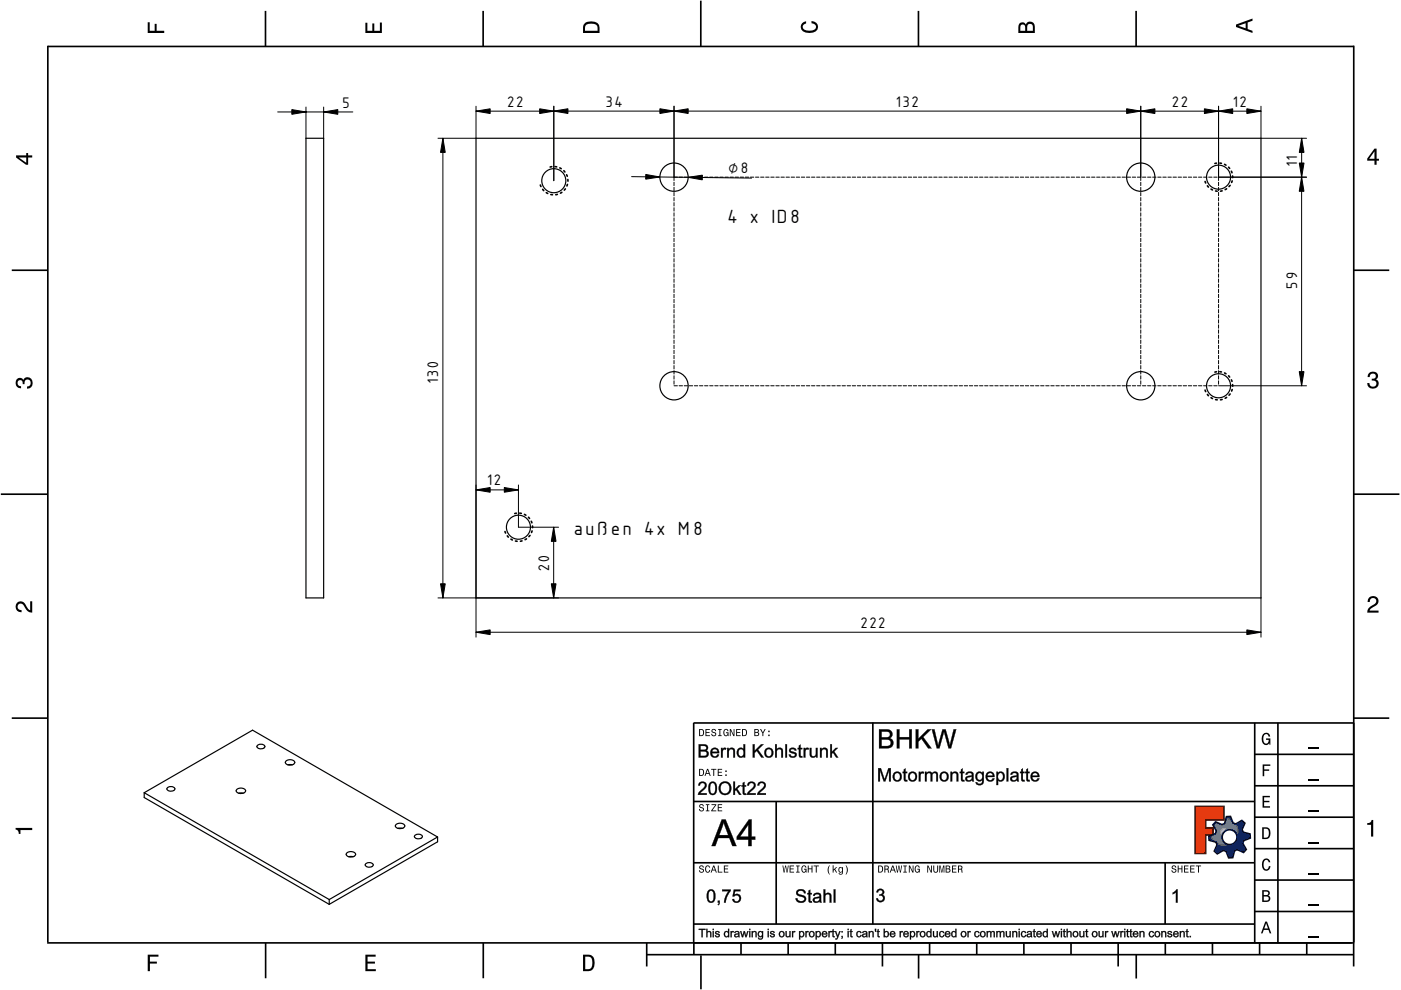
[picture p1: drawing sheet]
<svg xmlns="http://www.w3.org/2000/svg" width="297mm" height="210mm" viewBox="0 0 297 210" stroke-linecap="round" stroke-linejoin="round" font-family="sans-serif">
<defs><g id="words">
<g font-size="5">
<text x="154.3" y="47.3">4 x ID8</text>
<text x="121.8" y="113.5">außen 4x M8</text>
</g>
<g font-size="4">
<text x="72.6" y="22.8">5</text>
<text x="107.6" y="22.6">22</text>
<text x="128.4" y="22.6">34</text>
<text x="190.1" y="22.6">132</text>
<text x="248.6" y="22.6">22</text>
<text x="261.5" y="22.6">12</text>
<text x="275" y="35.2" transform="rotate(-90 275 35.2)">11</text>
<text x="154.4" y="36.7" transform="rotate(1 154.4 36.7)">⌀8</text>
<text x="275" y="61.2" transform="rotate(-90 275 61.2)">59</text>
<text x="92.9" y="81.2" transform="rotate(-90 92.9 81.2)">130</text>
<text x="103.4" y="102.9">12</text>
<text x="116.4" y="121.1" transform="rotate(-90 116.4 121.1)">20</text>
<text x="182.5" y="133.1">222</text>
</g>
</g></defs>
<g fill="none" stroke="#000" stroke-width=".35">
<path d="M10.1 9.7v190.1M10.1 9.9h277M56.3 2.3v7.5M102.4 2.3v7.5M148.6 .1v9.8M194.7 2.3v7.5M240.9 2.3v7.5M287 9.7v195.2M2.5 57.3h7.5M287.1 57.3h7.4M.2 104.8h10M287 104.8h9.7"/>
<path d="M2.5 152.3h7.5M147 153.3h140.1M147.1 153.3v49.1M185.1 153.2v42.8M266 159.9h21M266 153.3v46.7M270.9 153.3v46.7M287.1 152.3h7.4M147 169.9h119M164.6 169.9v26M266 179.9h21M266 173.3h21"/>
<path d="M266 166.6h21M10 199.9h277.1M56.3 199.9v7.5M102.5 199.9v7.5M137.1 199.9v5M147 195.9h119M147 182.9h119M157.1 199.9v2.5M167.1 199.9v2.5M177.1 199.9v2.5M187.1 199.9v5M197.1 199.9v2.5"/>
<path d="M207.1 199.9v2.5M217.1 199.9v2.5M227.1 199.9v2.5M237.1 199.9v5M247 182.9v13M247.1 199.9v2.5M257.1 199.9v2.5M266 193.3h21M266 186.6h21M267.1 199.9v2.5M277.1 199.9v2.5M137.1 202.4h150"/>
<path d="M148.6 202.6v7.2M194.8 202.4v5.1M240.9 202.4v5.1"/>
</g>
<g fill="#000">
<path d="M31.3 4.7h.4v1.8h1.1v-1.4h.4v1.4h1.6v.5h-3.5z" fill-rule="evenodd"/>
<path d="M77.5 4.8h.4v1.7h1v-1.5h.5v1.5h1.1v-1.7h.5v2.2h-3.5z" fill-rule="evenodd"/>
<path d="M124.1 4.9a2.19 2.19 0 0 0-.5 2.1h3.5v-1.2a1.42 1.42 0 0 0-1.7-1.3zM124.3 5.2a2.14 2.14 0 0 1 2.3 .3l.1 1h-2.7l.1-1z" fill-rule="evenodd"/>
<path d="M170.1 4.9l.8-.4v.5a.7 .7 0 0 0-.7 .5 .7 .7 0 0 0 .3 .8 1.69 1.69 0 0 0 2.5-.6 .9 .9 0 0 0-.9-.8v-.5a1.24 1.24 0 0 1 1.3 1.1 1.24 1.24 0 0 1-1 1.4 2.22 2.22 0 0 1-2.5-.7l-.1-.5z" fill-rule="evenodd"/>
<path d="M216.1 5l-.2 .8v1.2h3.5v-1.3a.98 .98 0 0 0-.7-1.1 .98 .98 0 0 0-1.2 .6 .84 .84 0 0 0-1.4-.2zM216.4 5.3a.54 .54 0 0 1 .7-.1 .54 .54 0 0 1 .3 .6v.7h-1.1zM217.9 5.2a.62 .62 0 0 1 .7-.1 .62 .62 0 0 1 .4 .6v.8h-1.2z" fill-rule="evenodd"/>
<path d="M262.1 5.2v.5l3.5 1.3v-.5l-1.1-.3v-1.4l1.1-.4v-.5zM262.6 5.5l1.5-.6v1.1z" fill-rule="evenodd"/>
<path d="M3.4 32.9v.5l2.1 1.5h.5v-1.5h.8v-.5h-.8v-.5h-.4v.5zM4 33.4h1.6v1.1z" fill-rule="evenodd"/>
<path d="M291.4 31.5l-1.5 2.1v.5h1.5v.8h.5v-.8h.5v-.4h-.5v-2.2zM291.4 32.1v1.6h-1.1z" fill-rule="evenodd"/>
<path d="M3.6 80.4a.86 .86 0 0 1 1.4 .1 1.06 1.06 0 0 1 1.2-.5 1.06 1.06 0 0 1 .7 1.2 1.1 1.1 0 0 1-1.2 1.2v-.4a.71 .71 0 0 0 .8-1 .71 .71 0 0 0-1.3-.1v.6h-.4a.61 .61 0 0 0-.3-.8 .61 .61 0 0 0-.8 .2 .61 .61 0 0 0 .2 .8l.6 .2v.4a1.15 1.15 0 0 1-1.2-.6 1.15 1.15 0 0 1 .3-1.3z" fill-rule="evenodd"/>
<path d="M290.3 79.1a1.08 1.08 0 0 1 1.3-.2 1.08 1.08 0 0 1 .5 1.3l-.4 .2a1.06 1.06 0 0 1 .6 1.3 1.06 1.06 0 0 1-1.2 .7 1.1 1.1 0 0 1-1.2-1.2h.4a.71 .71 0 0 0 1 .8 .71 .71 0 0 0 .1-1.3h-.6v-.4a.61 .61 0 0 0 .8-.3 .61 .61 0 0 0-.2-.8 .61 .61 0 0 0-.8 .2l-.2 .5h-.4z" fill-rule="evenodd"/>
<path d="M3.6 127.8a1.22 1.22 0 0 1 2 .7l.4 .6 .4 .3v-1.9h.4v2.4a1.8 1.8 0 0 1-1.7-1.4 .71 .71 0 0 0-.9-.5 .71 .71 0 0 0-.5 .8 .71 .71 0 0 0 .9 .6v.4a1.18 1.18 0 0 1-1.2-.6 1.18 1.18 0 0 1 .2-1.4z" fill-rule="evenodd"/>
<path d="M290.3 126.7a1.18 1.18 0 0 1 1.9 .3 1.18 1.18 0 0 1-1 1.7l-.5 .3-.3 .5h1.9v.4h-2.4a1.8 1.8 0 0 1 1.4-1.7 .71 .71 0 0 0 .5-.9 .71 .71 0 0 0-.9-.5 .71 .71 0 0 0-.5 .8h-.4z" fill-rule="evenodd"/>
<path d="M148.2 154.6v1.5h.5a.77 .77 0 0 0 .6-.8 .77 .77 0 0 0-.6-.7zM148.4 154.8a.58 .58 0 0 1 .7 .5 .58 .58 0 0 1-.7 .6zM149.6 154.6v1.5h.9v-.2h-.7v-.5h.6v-.2h-.6v-.4h.7v-.2zM151 154.7a.53 .53 0 0 0 0 .6 .53 .53 0 0 0 .6 .2 .32 .32 0 0 1-.3 .5 .32 .32 0 0 1-.3-.4h-.2a.5 .5 0 0 0 .7 .5 .5 .5 0 0 0 .1-.8l-.4-.1a.28 .28 0 0 1-.1-.4 .28 .28 0 0 1 .4-.1 .28 .28 0 0 1 .1 .3h.2a.51 .51 0 0 0-.3-.4 .51 .51 0 0 0-.5 .1zM152.3 154.6v.2h.2v1.1h-.2v.2h.7v-.2h-.3v-1.1h.3v-.2zM153.5 154.7a.81 .81 0 0 0 .5 1.4l.3-.2 .2 .2v-.8h-.6v.1h.4l-.2 .5a.6 .6 0 0 1-.5-.6 .6 .6 0 0 1 .4-.6l.2 .3h.2l-.1-.3a.53 .53 0 0 0-.8 0zM154.7 154.6v1.5h.2v-1.3l.6 1.3h.2v-1.5h-.2v1.2l-.5-1.2zM156.1 154.6v1.5h.9v-.2h-.7v-.5h.6v-.2h-.6v-.4h.7v-.2zM157.3 154.6v1.5h.5a.77 .77 0 0 0 .6-.8 .77 .77 0 0 0-.6-.7zM157.5 154.8a.58 .58 0 0 1 .7 .5 .58 .58 0 0 1-.7 .6zM159.9 154.6v1.5h.6a.42 .42 0 0 0 .5-.3 .42 .42 0 0 0-.3-.5l.2-.2-.1-.4zM160.1 154.8h.3a.23 .23 0 0 1 .3 .2 .23 .23 0 0 1-.3 .2h-.3zM160.1 155.4h.4a.26 .26 0 0 1 .3 .2 .26 .26 0 0 1-.3 .3h-.4zM161.1 154.6l.5 .9v.6h.2v-.6l.5-.9h-.2l-.4 .7-.3-.7zM162.9 155.8v.3h.3v-.3zM162.9 154.9v.3h.3v-.3z" fill-rule="evenodd"/>
<path d="M267.8 155.7a.85 .85 0 0 1 .9-.3 .85 .85 0 0 1 .6 .8h-.3l-.1-.3a.49 .49 0 0 0-.4-.3 .49 .49 0 0 0-.5 .3 1.2 1.2 0 0 0 .4 1.8 .66 .66 0 0 0 .6-.8h-.6v-.3h.9v1.3h-.1l-.1-.3-.3 .3a.85 .85 0 0 1-1.2-.7v-1.1z" fill-rule="evenodd"/>
<path d="M3.3 175.5h3.5v.5h-2.5v.8h-.3a.77 .77 0 0 0-.7-.9z" fill-rule="evenodd"/>
<path d="M148.4 170.6a.53 .53 0 0 0 0 .6 .53 .53 0 0 0 .6 .2 .32 .32 0 0 1-.3 .5 .32 .32 0 0 1-.3-.4h-.2a.5 .5 0 0 0 .7 .6 .5 .5 0 0 0 .1-.9l-.4-.1a.28 .28 0 0 1-.1-.4 .28 .28 0 0 1 .4-.1 .28 .28 0 0 1 .1 .4h.2a.51 .51 0 0 0-.3-.5 .51 .51 0 0 0-.5 .1zM149.7 170.5v.2h.2v1.1h-.2v.2h.7v-.2h-.3v-1.1h.3v-.2zM150.8 170.5v.2h.8l-.8 1.3h1.1v-.2h-.9l.9-1.3zM152.2 170.5v1.5h.9v-.2h-.7v-.5h.6v-.2h-.6v-.4h.7v-.2z" fill-rule="evenodd"/>
<path d="M148.2 163v1.5h.5a.77 .77 0 0 0 .6-.7 .77 .77 0 0 0-.6-.8zM148.4 163.2a.57 .57 0 0 1 .7 .6 .57 .57 0 0 1-.7 .5zM149.9 163l-.5 1.5h.2l.1-.4h.6l.2 .4h.2l-.6-1.5zM150 163.2l.3 .7h-.5zM150.8 163v.2h.4v1.3h.2v-1.3h.5v-.2zM152.2 163v1.5h.9v-.2h-.7v-.5h.6v-.2h-.6v-.4h.7v-.2zM153.8 164.2v.3h.3v-.3zM153.8 163.4v.3h.3v-.3z" fill-rule="evenodd"/>
<path d="M253.4 171h6.1v2.8h-3.9v1.7h1.6v1.5h-1.6v4h-2.2z" fill-rule="evenodd"/>
<path d="M257.7 174.3l-.5 .6 .7 1.3-.2 .6-1.4 .5v.9l1.5 .4 .3 .5-.7 1.4 .7 .5 1.3-.7 .6 .2 .5 1.4 .9-.1 .3-1.4 .6-.3 1.4 .6 .5-.6-.7-1.3 .2-.6 1.4-.5-.1-.9-1.4-.4-.3-.5 .6-1.4-.6-.6-1.3 .8-.6-.2-.5-1.4h-.9l-.4 1.5-.5 .2zM259.1 177.5a1.6 1.6 0 0 1 3.2 0 1.6 1.6 0 0 1-3.2 0z" fill-rule="evenodd"/>
<path d="M267.7 168.7h1.5v.3h-1.2v.8h1.1v.3h-1.1v.8h1.3v.3h-1.6z" fill-rule="evenodd"/>
<path d="M267.7 162.1h1.6v.3h-1.3v.7h1.1v.3h-1.1v1.2h-.3z" fill-rule="evenodd"/>
<path d="M267.6 175.4v2.5h.8a1.37 1.37 0 0 0 .7-2.2 1.56 1.56 0 0 0-1.5-.3zM267.9 175.7a.98 .98 0 0 1 1.2 .7 .98 .98 0 0 1-.7 1.2h-.5z" fill-rule="evenodd"/>
<path d="M289.9 174.5a.77 .77 0 0 0 .9-.6h.4v3.5h-.5v-2.5h-.8z" fill-rule="evenodd"/>
<path d="M148.4 183.6a.53 .53 0 0 0 0 .6 .53 .53 0 0 0 .6 .2 .32 .32 0 0 1-.3 .5 .32 .32 0 0 1-.3-.4h-.2a.5 .5 0 0 0 .7 .6 .5 .5 0 0 0 .1-.9l-.4-.1a.28 .28 0 0 1-.1-.4 .28 .28 0 0 1 .4-.1 .28 .28 0 0 1 .1 .4h.2a.51 .51 0 0 0-.3-.5 .51 .51 0 0 0-.5 .1zM149.6 183.7l-.1 .2a.67 .67 0 0 0 .1 .9 .67 .67 0 0 0 .8 .1l.2-.4h-.2l-.2 .3a.6 .6 0 0 1-.5-.5 .6 .6 0 0 1 .4-.6l.3 .3h.2l-.2-.4a.5 .5 0 0 0-.8 .1zM151.2 183.5l-.5 1.5h.2l.1-.4h.6l.2 .4h.2l-.6-1.5zM151.3 183.7l.3 .7h-.5zM152.2 183.5v1.5h1v-.2h-.8v-1.3zM153.5 183.5v1.5h.9v-.2h-.7v-.5h.6v-.2h-.6v-.4h.7v-.2z" fill-rule="evenodd"/>
<path d="M165.9 183.5l.3 1.5h.1l.3-1.3 .2 1.3h.2l.2-1.5h-.1l-.2 1.3-.2-1.3h-.2l-.2 1.3-.2-1.3zM167.4 183.5v1.5h1v-.2h-.8v-.5h.7v-.2h-.7v-.4h.7v-.2zM168.8 183.5v.2h.3v1.1h-.3v.2h.7v-.2h-.2v-1.1h.2v-.2zM170.1 183.7a.82 .82 0 0 0 .5 1.3l.3-.2 .1 .2v-.8h-.5v.2h.3l-.2 .4a.6 .6 0 0 1-.5-.5 .6 .6 0 0 1 .5-.6l.2 .3h.2l-.2-.4a.53 .53 0 0 0-.7 .1zM171.3 183.5v1.5h.2v-.7h.6v.7h.2v-1.5h-.2v.6h-.6v-.6zM172.5 183.5v.2h.5v1.3h.2v-1.3h.4v-.2zM175.8 183.5a1.35 1.35 0 0 0 .2 1.9 1.84 1.84 0 0 1 0-1.9zM176.5 183.5v1.5h.2v-.4l.2-.2 .4 .6h.2l-.4-.7 .4-.5h-.2l-.6 .6v-.9zM177.9 184a.59 .59 0 0 0-.2 .7 .59 .59 0 0 0 .7 .3l.1-.2a.31 .31 0 0 1-.1 .5 .31 .31 0 0 1-.4-.2h-.2a.47 .47 0 0 0 .5 .4 .47 .47 0 0 0 .4-.5v-1.2h-.2v.2l-.3-.2zM178 184.1l.1-.1a.42 .42 0 0 1 .4 .4 .42 .42 0 0 1-.4 .5l-.1-.3zM179.3 183.5a1.85 1.85 0 0 1 0 1.9 1.22 1.22 0 0 0 0-1.9z" fill-rule="evenodd"/>
<path d="M186.2 183.5v1.5h.5a.77 .77 0 0 0 .6-.7 .77 .77 0 0 0-.6-.8zM186.4 183.7a.58 .58 0 0 1 .6 .6 .58 .58 0 0 1-.6 .5zM187.5 183.5v1.5h.2v-.6a.45 .45 0 0 1 .5 .1 .45 .45 0 0 1 .1 .5h.2l-.2-.7a.42 .42 0 0 0 .1-.5 .42 .42 0 0 0-.4-.3zM187.7 183.7h.2a.26 .26 0 0 1 .4 .3 .26 .26 0 0 1-.4 .2h-.2zM189.2 183.5l-.6 1.5h.2l.2-.4h.6l.1 .4h.2l-.5-1.5zM189.3 183.7l.2 .7h-.4zM189.9 183.5l.3 1.5h.2l.2-1.3 .2 1.3h.2l.3-1.5h-.2l-.2 1.3-.2-1.3h-.2l-.2 1.3-.2-1.3zM191.5 183.5v.2h.3v1.1h-.3v.2h.8v-.2h-.3v-1.1h.3v-.2zM192.7 183.5v1.5h.2v-1.2l.5 1.2h.3v-1.5h-.2v1.2l-.6-1.2zM194.1 183.7a.81 .81 0 0 0 .5 1.3l.3-.2 .1 .2v-.8h-.5v.2h.3l-.2 .4a.6 .6 0 0 1-.5-.5 .6 .6 0 0 1 .5-.6l.2 .3h.2l-.2-.4a.53 .53 0 0 0-.7 .1zM196.6 183.5v1.5h.2v-1.2l.6 1.2h.2v-1.5h-.2v1.2l-.6-1.2zM197.9 183.5v.9a.52 .52 0 0 0 .5 .6 .52 .52 0 0 0 .5-.6v-.9h-.2v.9a.33 .33 0 0 1-.3 .5 .33 .33 0 0 1-.3-.5v-.9zM199.2 183.5v1.5h.1v-1.4l.3 1.4h.2l.3-1.4v1.4h.1v-1.5h-.2l-.3 1.3-.3-1.3zM200.5 183.5v1.5h.6a.42 .42 0 0 0 .4-.3 .42 .42 0 0 0-.2-.5l.2-.2-.1-.4zM200.7 183.7h.3a.23 .23 0 0 1 .3 .2 .23 .23 0 0 1-.3 .2h-.3zM200.7 184.3h.3a.26 .26 0 0 1 .3 .3 .26 .26 0 0 1-.3 .2h-.3zM201.8 183.5v1.5h1v-.2h-.8v-.5h.7v-.2h-.7v-.4h.8v-.2zM203.1 183.5v1.5h.2v-.6a.45 .45 0 0 1 .5 .1 .45 .45 0 0 1 .1 .5h.2l-.2-.7a.42 .42 0 0 0 .1-.5 .42 .42 0 0 0-.4-.3zM203.3 183.7h.3a.26 .26 0 0 1 .3 .3 .26 .26 0 0 1-.4 .2h-.2z" fill-rule="evenodd"/>
<path d="M248.5 183.6a.53 .53 0 0 0 0 .6 .53 .53 0 0 0 .6 .2 .32 .32 0 0 1-.2 .5 .32 .32 0 0 1-.3-.4h-.2a.5 .5 0 0 0 .6 .6 .5 .5 0 0 0 .2-.9l-.4-.1a.28 .28 0 0 1-.1-.4 .28 .28 0 0 1 .3-.1 .28 .28 0 0 1 .2 .4h.2a.51 .51 0 0 0-.3-.5 .51 .51 0 0 0-.6 .1zM249.7 183.5v1.5h.2v-.7h.6v.7h.2v-1.5h-.2v.6h-.6v-.6zM251 183.5v1.5h1v-.2h-.8v-.5h.7v-.2h-.7v-.4h.8v-.2zM252.3 183.5v1.5h1v-.2h-.8v-.5h.7v-.2h-.7v-.4h.8v-.2zM253.5 183.5v.2h.5v1.3h.2v-1.3h.5v-.2z" fill-rule="evenodd"/>
<path d="M268.3 195.4l-1 2.5h.4l.2-.7h1l.3 .7h.3l-.9-2.5zM268.4 195.8l.4 1.1h-.7z" fill-rule="evenodd"/>
<path d="M267.6 188.7v2.5h1a.7 .7 0 0 0 .7-.5 .7 .7 0 0 0-.4-.8 .61 .61 0 0 0 .3-.8 .61 .61 0 0 0-.7-.4zM267.9 189h.6a.38 .38 0 0 1 .4 .4 .38 .38 0 0 1-.5 .4h-.5zM267.9 190.1h.6a.44 .44 0 0 1 .5 .4 .44 .44 0 0 1-.5 .4h-.6z" fill-rule="evenodd"/>
<path d="M267.8 182.3a.85 .85 0 0 1 .9-.3 .85 .85 0 0 1 .6 .8h-.3l-.1-.2a.47 .47 0 0 0-.4-.3 .47 .47 0 0 0-.4 .3 1.21 1.21 0 0 0 .4 1.7 .64 .64 0 0 0 .5-.7h.4a.89 .89 0 0 1-.8 1 .89 .89 0 0 1-1-.7v-1.1z" fill-rule="evenodd"/>
<path d="M31.3 202.4h2.3v.4h-1.8v1.1h1.5v.4h-1.5v1.6h-.5z" fill-rule="evenodd"/>
<path d="M77.5 202.4h2.1v.4h-1.7v1.1h1.6v.4h-1.6v1.2h1.8v.4h-2.2z" fill-rule="evenodd"/>
<path d="M123.6 202.4v3.5h1.2a1.42 1.42 0 0 0 1.3-1.7 1.38 1.38 0 0 0-1.3-1.8zM124.1 202.8l1 .1a1.89 1.89 0 0 1 0 2.5l-1 .1z" fill-rule="evenodd"/>
</g>
<path d="M277.3 158.6h2.2M277.3 178.6h2.2M277.3 172h2.2M277.3 165.3h2.2M277.3 198.6h2.2M277.3 192h2.2M277.3 185.3h2.2" fill="none" stroke="#000" stroke-width=".25"/>
<g fill="#000">
<path d="M186.1 188.6a.74 .74 0 0 1 1.1 0 .74 .74 0 0 1-.1 1.1 .87 .87 0 0 1 0 1.5 .87 .87 0 0 1-1.3-.7h.3a.56 .56 0 0 0 .7 .5 .56 .56 0 0 0 .4-.7 .56 .56 0 0 0-.7-.4v-.3a.48 .48 0 0 0 .6-.4 .48 .48 0 0 0-.5-.5 .48 .48 0 0 0-.4 .5h-.4zM248.6 189.3l.8-.7h.3v2.8h-.4v-2.2l-.7 .4z"/>
<path d="M186.3 154.6h1.9l.4 .2a.94 .94 0 0 1 .7 .8 .94 .94 0 0 1-.6 .9l.5 .4a1.08 1.08 0 0 1-.1 1.4l-.7 .4h-2.1zM186.4 154.6v4.1l2.2-.1 .4-.2 .3-.4a1.06 1.06 0 0 0-.7-1.5l.5-.3a1.05 1.05 0 0 0-.1-1.2 1.05 1.05 0 0 0-1.1-.3zM186.9 155.1v1.2h1.3l.4-.2v-.7l-.3-.2zM186.9 155.1h.8a.68 .68 0 0 1 .9 .3 .68 .68 0 0 1-.3 .9l-1.4 .1zM186.9 156.8v1.4l1.4-.1 .5-.3a.74 .74 0 0 0-.2-.8 .74 .74 0 0 0-.8-.2zM186.9 156.8h.9a.74 .74 0 0 1 1.1 .4 .74 .74 0 0 1-.6 1h-1.4zM190.1 154.6h.6v1.7h2.1l-.1-1.7h.6v4.1h-.6v-1.9h-2v1.9h-.6zM190.2 154.6v4.1h.5v-2h2.1v2h.5v-4.1h-.5v1.7h-2.1v-1.7zM194.1 154.6h.6v2l2-2h.8l-1.8 1.7 1.9 2.4h-.8l-1.4-2.1-.7 .7v1.4h-.6zM194.2 154.6v4.1h.5v-1.4l.7-.7 1.4 2.1h.7l-1.8-2.4 1.7-1.7h-.7l-2 2.1v-2.1zM197.5 154.6h.6l.8 3.5 .9-3.5h.7l.9 3.5 .8-3.5h.6l-1.1 4.1h-.6l-1-3.6-.9 3.6h-.6zM197.6 154.6l1 4.1h.6l.9-3.6 1 3.6h.5l1.1-4.1h-.5l-.8 3.5-.9-3.5h-.7l-.9 3.5-.8-3.5z"/>
<path d="M186.4 154.6h1.5a1.02 1.02 0 0 1 1.2 .6 1.02 1.02 0 0 1-.4 1.3 1.13 1.13 0 0 1 .6 1.5 1.13 1.13 0 0 1-1.4 .7h-1.5zM186.9 155.1v1.2h.9a.67 .67 0 0 0 .9-.6 .67 .67 0 0 0-1-.6zM186.9 156.8v1.4h1a.74 .74 0 0 0 1-.8 .74 .74 0 0 0-1.1-.6zM190.2 154.6h.5v1.7h2.1v-1.7h.5v4.1h-.5v-1.9h-2.1v1.9h-.5zM194.2 154.6h.5v2l2-2h.7l-1.7 1.7 1.8 2.4h-.7l-1.4-2.1-.7 .7v1.4h-.5zM197.6 154.6h.5l.8 3.5 .9-3.5h.7l.9 3.5 .8-3.5h.5l-1.1 4.1h-.5l-1-3.6-.9 3.6h-.6z"/>
<path d="M148.1 157.8h1.1a.72 .72 0 0 1 .9 .4 .72 .72 0 0 1-.4 .9 .78 .78 0 0 1 .6 .9 .78 .78 0 0 1-.9 .6h-1.3zM148.2 157.8v2.8h1.5l.3-.2 .2-.2v-.6l-.1-.2-.5-.3 .4-.2v-.7l-.3-.3zM148.5 158.1v.9h.6a.41 .41 0 0 0 .6-.3 .41 .41 0 0 0-.4-.5zM148.5 158.1l1 .1 .2 .1a.37 .37 0 0 1-.2 .7h-1zM148.5 159.3v1l1-.1 .3-.2v-.3l-.2-.3zM148.5 159.3h.9l.4 .2a.44 .44 0 0 1 .1 .5 .44 .44 0 0 1-.4 .3h-1zM150.8 158.8h.1a.88 .88 0 0 1 1.3 0l.3 .5v.4h-1.5a.61 .61 0 0 0 .9 .6l.2-.4 .4 .1a.84 .84 0 0 1-1.2 .6 1.16 1.16 0 0 1-.5-1.8zM150.9 158.8a1.03 1.03 0 0 0-.1 1.4 1.03 1.03 0 0 0 1.3 .3l.4-.5h-.4a.53 .53 0 0 1-.4 .4 .53 .53 0 0 1-.6-.2l-.2-.6 1.6 .1a1.16 1.16 0 0 0-.7-1.1h-.5zM151.2 159l-.2 .4h1.1l-.4-.5zM151.1 159h.1a.51 .51 0 0 1 .8 0l.1 .4h-1.2zM152.8 158.6h.4v.3a.47 .47 0 0 1 .3-.4 .47 .47 0 0 1 .5 .2l-.1 .3-.4-.1-.2 .2v1.5h-.5zM152.9 158.6v2h.3l.1-1.6 .3-.1 .3 .1 .1-.4a.58 .58 0 0 0-.8 .3v-.3zM154.1 158.6h.4v.3a.73 .73 0 0 1 .9-.4 .73 .73 0 0 1 .5 .9v1.2h-.5v-1.2a.47 .47 0 0 0-.5-.6 .47 .47 0 0 0-.3 .7v1.1h-.5zM154.2 158.6v2h.3l.1-1.5 .5-.3 .4 .3v1.5h.3l-.1-1.8a.81 .81 0 0 0-1.2 .2v-.4zM156.5 158.7h.1a.67 .67 0 0 1 1 .1v-1h.4v2.8h-.4l.1-.2a.94 .94 0 0 1-1.2 0 .94 .94 0 0 1-.3-1.2zM156.5 158.8a1.29 1.29 0 0 0 .1 1.7 .76 .76 0 0 0 1.1-.3v.4h.3v-2.8h-.4l.1 1.1a.71 .71 0 0 0-1.2-.1zM156.8 159a.69 .69 0 0 0-.2 .9 .69 .69 0 0 0 .9 .3 .79 .79 0 0 0 .1-.8 .79 .79 0 0 0-.7-.5zM156.7 159a.52 .52 0 0 1 .6-.2 .52 .52 0 0 1 .4 .6 .64 .64 0 0 1-.1 .8 .64 .64 0 0 1-.9 0l-.2-.6zM159.6 157.8h.4v1.4l1.4-1.4h.6l-1.3 1.1 1.3 1.7h-.6l-1-1.4-.4 .4v1h-.4zM159.6 157.8v2.8h.4v-1l.4-.5 1 1.5h.5l-1.2-1.7 1.2-1.1h-.5l-1.4 1.5v-1.5zM162.3 158.7a1.05 1.05 0 0 1 1.5 .2 1.05 1.05 0 0 1-.2 1.5 1.05 1.05 0 0 1-1.5-.2v-1zM162.4 158.8a1.41 1.41 0 0 0-.1 1.6l.4 .2 .8-.1a1.24 1.24 0 0 0 .2-1.7 1.11 1.11 0 0 0-1.3 0zM162.6 159a.72 .72 0 0 0-.1 .9 .72 .72 0 0 0 .8 .4l.2-.5-.1-.8-.4-.1zM162.6 159a.76 .76 0 0 1 1.1 .4 .76 .76 0 0 1-.7 1l-.5-.4-.1-.6zM164.3 157.8h.4v1a.77 .77 0 0 1 1.3 .1v1.7h-.4v-1.3a.46 .46 0 0 0-.5-.4 .46 .46 0 0 0-.4 .6v1.1h-.4zM164.4 157.8v2.8h.3v-1.5l.5-.3 .5 .3v1.5h.3v-1.3a.69 .69 0 0 0-.5-.7 .69 .69 0 0 0-.8 .3v-1.1zM166.5 157.8h.4v2.8h-.4zM166.5 157.8v2.8h.3v-2.8zM167.4 158.7l.3-.1a.74 .74 0 0 1 1.1 .5l-.3 .1a.42 .42 0 0 0-.4-.3 .42 .42 0 0 0-.4 .3l.4 .2a.67 .67 0 0 1 .9 .6 .67 .67 0 0 1-.9 .7 .72 .72 0 0 1-.9-.7l.4-.1a.57 .57 0 0 0 .9 .4v-.4l-.9-.3a.51 .51 0 0 1-.2-.9zM167.5 158.8a.61 .61 0 0 0 0 .7 .61 .61 0 0 0 .6 .2l.5 .2a.5 .5 0 0 1-.5 .5 .5 .5 0 0 1-.5-.5l-.4 .1 .3 .5a.85 .85 0 0 0 1.4-.6l-.3-.3-.9-.3-.1-.2 .1-.2 .4-.1 .3 .1 .1 .3 .3-.1a.88 .88 0 0 0-1.3-.3zM169.4 158.1l.4-.3-.1 .8h.4v.3h-.4v1.3l.4 .1 .1 .3h-.5l-.3-.2v-1.5h-.3v-.3h.3zM169.4 158.1v.5h-.3v.3l.3-.1 .1 1.6 .1 .2h.5v-.3a.26 .26 0 0 1-.3 0 .26 .26 0 0 1-.1-.3v-1.2l.4 .1v-.3h-.4v-.7zM170.4 158.6h.3v.3a.47 .47 0 0 1 .3-.4 .47 .47 0 0 1 .5 .2l-.1 .3-.4-.1-.2 .2v1.5h-.4zM170.4 158.6v2h.3l.1-1.6 .3-.1 .3 .1 .1-.4a.58 .58 0 0 0-.8 .3v-.3zM171.7 158.6h.4v1.5l.4 .2 .4-.2 .1-1.5h.4v2h-.4v-.3a.77 .77 0 0 1-1.2 .1zM171.7 158.6v1.2a.69 .69 0 0 0 .5 .8 .69 .69 0 0 0 .9-.4l-.1 .4h.3v-2h-.3v1.1a.57 .57 0 0 1-.2 .6 .57 .57 0 0 1-.6 0l-.2-.4v-1.3zM173.8 158.6h.4v.3a.73 .73 0 0 1 .9-.4 .73 .73 0 0 1 .4 .9v1.2h-.4v-1.2a.47 .47 0 0 0-.5-.6 .47 .47 0 0 0-.4 .7v1.1h-.4zM173.9 158.6v2h.3l.1-1.5 .4-.3 .5 .3v1.5h.3l-.1-1.8-.2-.2h-.6l-.5 .4 .1-.4zM176 157.8h.4v1.6l.8-.8h.5l-.8 .7 .9 1.3h-.5l-.7-1-.2 .2v.8h-.4zM176 157.8v2.8h.4l-.1-.8 .3-.3 .7 1.1h.4l-.9-1.3 .8-.7h-.4l-.9 .9 .1-1.7z"/>
<path d="M148.2 157.8h1a.71 .71 0 0 1 .8 .4 .71 .71 0 0 1-.3 .9 .79 .79 0 0 1 .5 1 .79 .79 0 0 1-1 .5h-1zM148.5 158.1v.9h.6a.46 .46 0 0 0 .7-.5 .46 .46 0 0 0-.7-.4zM148.5 159.3v1h.7a.51 .51 0 0 0 .7-.5 .51 .51 0 0 0-.7-.5zM150.9 158.8a.94 .94 0 0 1 1.1-.2 .94 .94 0 0 1 .5 1.1h-1.5a.59 .59 0 0 0 .4 .6 .59 .59 0 0 0 .7-.3h.4a1 1 0 0 1-1.5 .5 1 1 0 0 1-.3-1.5zM151.2 159l-.2 .4h1.1a.56 .56 0 0 0-.3-.5 .56 .56 0 0 0-.6 .1zM152.9 158.6h.3v.3l.2-.3h.4h.2l-.1 .4a.45 .45 0 0 0-.6 0 .45 .45 0 0 0-.1 .5v1.1h-.3zM154.2 158.6h.3v.3a.72 .72 0 0 1 .9-.3 .72 .72 0 0 1 .4 .8v1.2h-.3v-1.2a.5 .5 0 0 0-.6-.6 .5 .5 0 0 0-.4 .7v1.1h-.3zM156.5 158.8a.76 .76 0 0 1 1.1 0v-1h.4v2.8h-.3v-.3a.91 .91 0 0 1-1.2 .1 .91 .91 0 0 1-.2-1.2zM156.7 159a.74 .74 0 0 0-.1 .9 .74 .74 0 0 0 .8 .4 .75 .75 0 0 0 .3-.9 .75 .75 0 0 0-.9-.5zM159.6 157.8h.4v1.4l1.4-1.4h.5l-1.2 1.1 1.2 1.7h-.5l-1-1.4-.4 .4v1h-.4zM162.4 158.8a1.01 1.01 0 0 1 1.4 .2 1.01 1.01 0 0 1-.2 1.4 1.01 1.01 0 0 1-1.4-.2l-.1-.9zM162.6 159a.75 .75 0 0 0-.2 .9 .75 .75 0 0 0 .9 .4 .73 .73 0 0 0 .3-1 .73 .73 0 0 0-1-.3zM164.4 157.8h.3v1a.72 .72 0 0 1 .8-.2 .72 .72 0 0 1 .5 .7v1.3h-.3v-1.3a.49 .49 0 0 0-.6-.4 .49 .49 0 0 0-.4 .6v1.1h-.3zM166.5 157.8h.3v2.8h-.3zM167.4 158.8a.88 .88 0 0 1 1.4 .3l-.3 .1a.4 .4 0 0 0-.4-.4 .4 .4 0 0 0-.4 .5h.2a.86 .86 0 0 1 1 .9 .9 .9 0 0 1-.9 .4 .9 .9 0 0 1-.8-.6l.4-.1a.45 .45 0 0 0 .5 .5 .45 .45 0 0 0 .4-.5l-.2-.1a.89 .89 0 0 1-1-.8zM169.4 158.1l.3-.2v.7h.4v.3h-.4v1.1l.1 .3h.3v.3a.5 .5 0 0 1-.5 0 .5 .5 0 0 1-.2-.6v-1.1h-.3v-.3h.3zM170.4 158.6h.3v.3l.2-.3h.4h.2l-.1 .4a.45 .45 0 0 0-.6 0 .45 .45 0 0 0-.1 .5v1.1h-.3zM171.7 158.6h.3v1.1a.51 .51 0 0 0 .5 .7 .51 .51 0 0 0 .5-.7v-1.1h.3v2h-.3v-.3a.72 .72 0 0 1-.8 .3 .72 .72 0 0 1-.5-.8zM173.9 158.6h.3v.3a.72 .72 0 0 1 .8-.3 .72 .72 0 0 1 .5 .8v1.2h-.3v-1.2a.5 .5 0 0 0-.6-.6 .5 .5 0 0 0-.4 .7v1.1h-.3zM176 157.8h.4v1.6l.8-.8h.4l-.7 .7 .8 1.3h-.4l-.7-1-.2 .2v.8h-.4z"/>
<path d="M148.3 165.9a.91 .91 0 0 1 1.4 .2 .91 .91 0 0 1-.5 1.4l-.7 .7h1.3v.3h-1.8a3.2 3.2 0 0 1 1.3-1.6 .53 .53 0 0 0-.2-.9 .53 .53 0 0 0-.7 .6l-.4-.1zM150.6 165.9a1 1 0 0 1 1.2 .1 1 1 0 0 1 .2 1.1 1.02 1.02 0 0 1-.2 1.2 1.02 1.02 0 0 1-1.2 .1 2.13 2.13 0 0 1 0-2.5zM150.8 166.1a1.89 1.89 0 0 0 .2 2.2h.2a1.72 1.72 0 0 0 0-2.3zM152.8 166.1a1.38 1.38 0 0 1 1.9 .1 1.38 1.38 0 0 1-.2 2 1.38 1.38 0 0 1-2-.3l-.1-1.1zM153 166.3a1.11 1.11 0 0 0-.2 1.4 1.11 1.11 0 0 0 1.4 .4 1.11 1.11 0 0 0 .4-1.4 1.11 1.11 0 0 0-1.4-.6zM155.5 165.7h.3v1.6l.8-.8h.5l-.8 .7 .9 1.3h-.5l-.6-1-.3 .2v.8h-.3zM157.5 166l.3-.2v.7h.4v.3h-.4v1.1l.1 .3h.3v.3a.5 .5 0 0 1-.5 0 .5 .5 0 0 1-.2-.6v-1.1h-.3v-.3h.3zM158.7 165.9a.91 .91 0 0 1 1.4 .2 .91 .91 0 0 1-.5 1.4l-.8 .7h1.4v.3h-1.8a3.2 3.2 0 0 1 1.3-1.6 .53 .53 0 0 0-.2-.9 .53 .53 0 0 0-.7 .6l-.4-.1zM160.9 165.9a.91 .91 0 0 1 1.4 .2 .91 .91 0 0 1-.5 1.4l-.8 .7h1.4v.3h-1.9a3.2 3.2 0 0 1 1.4-1.6 .53 .53 0 0 0-.2-.9 .53 .53 0 0 0-.8 .6l-.3-.1z"/>
<path d="M148.3 165.9a.93 .93 0 0 1 1.5 .2 .93 .93 0 0 1-.6 1.4l-.7 .7h1.4v.4h-1.9l.2-.7 .9-.9a.52 .52 0 0 0 .4-.6 .52 .52 0 0 0-.6-.4 .52 .52 0 0 0-.5 .6h-.4zM148.3 166l-.3 .5 .4 .1a.53 .53 0 0 1 .3-.6 .53 .53 0 0 1 .6 .1 .99 .99 0 0 1-.6 1.4l-.4 .4-.3 .6h1.8v-.3h-1.4l1.4-1.4a.85 .85 0 0 0-.4-1 .85 .85 0 0 0-1.1 .2zM150.6 165.9l.5-.2 .4 .1a1.96 1.96 0 0 1 0 2.7 .94 .94 0 0 1-1.3-1v-.9zM150.6 165.9a2.28 2.28 0 0 0-.1 2.4 .96 .96 0 0 0 1.1 .1l.3-.5a2.6 2.6 0 0 0-.2-1.8h.1a.85 .85 0 0 0-1.2-.2zM150.7 166.2l-.1 .9 .1 1a.47 .47 0 0 0 .5 .1 .47 .47 0 0 0 .4-.4v-1.1a.53 .53 0 0 0-.2-.6 .53 .53 0 0 0-.7 .1zM150.8 166.1l.5-.1 .2 .2a1.8 1.8 0 0 1-.2 2.1h-.4a1.87 1.87 0 0 1-.1-2.2zM152.7 166.1h.1a1.26 1.26 0 0 1 1.6-.2 1.43 1.43 0 0 1 .6 1.8 1.42 1.42 0 0 1-2 .7 1.42 1.42 0 0 1-.4-2.1zM152.8 166.1a1.82 1.82 0 0 0-.3 1.8l.7 .6 1.2-.1 .5-.8v-1.2a1.35 1.35 0 0 0-2.1-.3zM153.1 166.3l-.3 .9 .2 .8a1.03 1.03 0 0 0 1.4 0l.2-.5v-1l-.4-.4-.3-.1zM153 166.2a1.08 1.08 0 0 1 1.5 .2 1.08 1.08 0 0 1-.1 1.4 1.08 1.08 0 0 1-1.4 .2l-.3-.8zM155.4 165.7h.5l-.1 1.6 .8-.8h.6l-.9 .7 .9 1.4h-.5l-.6-1.1-.3 .2 .1 .9h-.5zM155.5 165.7v2.8h.3v-.8l.3-.3 .6 1.1h.4l-.8-1.3 .8-.7h-.5l-.8 .9v-1.7zM157.5 166l.4-.3-.1 .8h.4v.3h-.4v1.3l.4 .1 .1 .3-.5 .1-.3-.3v-1.5h-.3v-.3h.3zM157.5 166v.5h-.3v.3l.3-.1 .1 1.6 .1 .2h.5v-.3a.26 .26 0 0 1-.3 0 .26 .26 0 0 1-.1-.3v-1.2l.4 .1v-.3h-.4v-.7zM158.7 165.9a.93 .93 0 0 1 1.5 .2 .93 .93 0 0 1-.6 1.4l-.8 .7h1.4v.4h-1.9l.3-.7 .9-.9a.52 .52 0 0 0 .3-.6 .52 .52 0 0 0-.6-.4 .52 .52 0 0 0-.4 .6h-.4zM158.7 166l-.3 .5 .4 .1a.53 .53 0 0 1 .3-.6 .53 .53 0 0 1 .6 .1 .99 .99 0 0 1-.6 1.4l-.4 .4-.3 .6h1.8v-.3h-1.4l1.3-1.4a.85 .85 0 0 0-.3-1 .85 .85 0 0 0-1.1 .2zM160.8 165.9h.1a.93 .93 0 0 1 1.4 .2 .93 .93 0 0 1-.5 1.4l-.8 .7h1.4v.4h-1.9l.3-.7 .9-.9a.52 .52 0 0 0 .3-.6 .52 .52 0 0 0-.6-.4 .52 .52 0 0 0-.4 .6h-.4zM160.9 166l-.3 .5 .3 .1a.53 .53 0 0 1 .4-.6 .53 .53 0 0 1 .6 .1 .99 .99 0 0 1-.6 1.4l-.5 .4-.3 .6h1.9v-.3h-1.5l1.4-1.4a.85 .85 0 0 0-.4-1 .85 .85 0 0 0-1 .2z"/>
<path d="M153 173.7h.9l2.3 5.7h-.9l-.7-1.7h-2.3l-.6 1.7h-.9zM153 173.8l-2.1 5.6h.8l.6-1.8h2.4l.6 1.8h.8l-2.3-5.6zM153.4 174.4l-.2 .8-.7 1.9h1.9zM153.4 174.3l1 2.8h-2zM158.8 173.7h.6l-.1 3.7h.8v.7l-.8-.1 .1 1.4h-.8l.1-1.4-2.5 .1v-.7zM158.8 173.8l-2.6 3.6v.6h2.5v1.4h.6v-1.4h.8v-.6h-.8v-3.6zM158.6 174.9l-1.7 2.5h1.8zM158.7 174.8v2.6h-1.9z"/>
<path d="M153 173.8h.8l2.3 5.6h-.8l-.7-1.7h-2.3l-.6 1.7h-.8zM153.4 174.3l-.9 2.8h1.9zM158.8 173.8h.5v3.6h.8v.6h-.8v1.4h-.6v-1.4h-2.5v-.6zM158.7 174.9l-1.8 2.5h1.8z"/>
<path d="M186.2 162.8h.6l.8 2.5 .7-2.5h.6v2.9h-.4v-2.4l-.8 2.4h-.4l-.7-2.4v2.4h-.4zM186.2 162.9v2.8h.4v-2.4l.8 2.4h.3l.8-2.4v2.4h.4v-2.8h-.5l-.8 2.5-.8-2.5zM189.6 163.8a1.04 1.04 0 0 1 1.4 .2 1.04 1.04 0 0 1-.1 1.4 1.04 1.04 0 0 1-1.4 .1l-.2-.8zM189.6 163.8a1.05 1.05 0 0 0-.2 1.3 1.05 1.05 0 0 0 1.2 .5l.5-.4v-.9l-.2-.4a1.11 1.11 0 0 0-1.3-.1zM189.8 164.1a.72 .72 0 0 0-.1 .9 .72 .72 0 0 0 .8 .3l.3-.4-.1-.8-.5-.2zM189.8 164.1a.61 .61 0 0 1 .8-.2 .61 .61 0 0 1 .3 .7 .61 .61 0 0 1-.3 .8 .61 .61 0 0 1-.8-.2l-.2-.5zM191.6 163.1l.4-.2v.7h.4v.3h-.4v1.4h.4v.4h-.5l-.2-.2-.1-1.6h-.2v-.3h.2zM191.6 163.1l.1 .6-.3-.1v.3h.3v1.6l.1 .1 .6 .1-.1-.3h-.3l-.1-.3v-1.2h.4v-.3l-.4 .1 .1-.8zM192.8 163.8a1.05 1.05 0 0 1 1.5 .2 1.05 1.05 0 0 1-.2 1.5 1.05 1.05 0 0 1-1.5-.3l-.1-.9zM192.8 163.8a1.41 1.41 0 0 0 0 1.6l.4 .2h.8a1.24 1.24 0 0 0 .2-1.7 1.11 1.11 0 0 0-1.4-.1zM193.1 164.1a.72 .72 0 0 0-.2 .9 .72 .72 0 0 0 .9 .3l.2-.4-.1-.8-.4-.2zM193 164.1h.1a.61 .61 0 0 1 .7-.2 .61 .61 0 0 1 .3 .7 .61 .61 0 0 1-.3 .8 .61 .61 0 0 1-.7-.2l-.2-.5zM194.8 163.6h.4l-.1 .4 .3-.4 .6 .1-.2 .4-.3-.1-.3 .2v1.5h-.4zM194.8 163.6v2.1h.4v-1.6l.3-.2 .3 .1 .1-.3a.58 .58 0 0 0-.8 .3v-.4zM196.1 163.6h.4v.3l.2-.2 .6-.1 .3 .4a.67 .67 0 0 1 .8-.4 .67 .67 0 0 1 .5 .7v1.4h-.4v-1.6a.45 .45 0 0 0-.6-.1 .45 .45 0 0 0-.2 .5v1.2h-.4l-.1-1.7a.5 .5 0 0 0-.6 0 .5 .5 0 0 0-.1 .6v1.1h-.4zM196.1 163.6v2.1h.4v-1.5l.5-.3 .3 .2v1.6h.4l-.1-1.4 .2-.3 .4-.1 .3 .1v.2v1.5h.4l-.2-1.9a.76 .76 0 0 0-1.1 .2 .65 .65 0 0 0-.6-.4 .65 .65 0 0 0-.6 .4v-.4zM199.5 163.8a1.04 1.04 0 0 1 1.4 .2 1.04 1.04 0 0 1 0 1.4 1.04 1.04 0 0 1-1.4 .1l-.3-.8zM199.5 163.8a1.05 1.05 0 0 0-.2 1.3 1.05 1.05 0 0 0 1.2 .5l.5-.4 .1-.9-.2-.4a1.11 1.11 0 0 0-1.4-.1zM199.8 164.1a.72 .72 0 0 0-.2 .9 .72 .72 0 0 0 .9 .3l.2-.4-.1-.8-.4-.2zM199.7 164.1h.1a.61 .61 0 0 1 .7-.2 .61 .61 0 0 1 .3 .7 .61 .61 0 0 1-.3 .8 .61 .61 0 0 1-.7-.2l-.2-.5zM201.5 163.6h.4l-.1 .3 .2-.2 .5-.1 .6 .2 .1 1.9h-.4v-1.4l-.2-.3a.54 .54 0 0 0-.7 .6v1.1h-.4zM201.5 163.6v2.1h.4v-1.4l.1-.3a.47 .47 0 0 1 .6-.1 .47 .47 0 0 1 .3 .5l-.1 1.3h.4l-.2-1.9a.81 .81 0 0 0-1.2 .2v-.4zM203.7 163.1l.4-.2v.7h.4v.3h-.4v1.4h.4v.4h-.4l-.3-.2v-1.6h-.3v-.3h.3zM203.8 163.1v.6l-.3-.1v.3h.3v1.6l.1 .1 .6 .1-.1-.3h-.2l-.1-.3v-1.2h.3v-.3l-.3 .1v-.8zM204.8 163.9l.8-.3 .7 .2 .3 1.9h-.5v-.3a.83 .83 0 0 1-.8 .3 .83 .83 0 0 1-.7-.6l.4-.5 1-.2a.5 .5 0 0 0-.4-.5 .5 .5 0 0 0-.6 .4l-.3-.1zM204.9 163.9l-.2 .3 .3 .1a.53 .53 0 0 1 .4-.5 .53 .53 0 0 1 .6 .2l.1 .4-1 .2a.62 .62 0 0 0-.3 .8l.5 .3 .4-.1 .4-.3 .1 .4h.3l-.2-1.9a1.13 1.13 0 0 0-1.4 .1zM205.1 164.9v.1a.38 .38 0 0 0 .2 .4 .38 .38 0 0 0 .5-.1l.2-.2 .1-.4zM205.1 164.9l1-.3a.67 .67 0 0 1-.2 .7 .67 .67 0 0 1-.8 .1l-.1-.3zM207.1 163.8l.1-.1a.72 .72 0 0 1 1.1 .2l-.1-.3h.4v1.8a.94 .94 0 0 1-.4 1 .94 .94 0 0 1-1.1-.1l-.3-.5h.4a.48 .48 0 0 0 .8 .3l.2-.3v-.4a.81 .81 0 0 1-.9 .3 .81 .81 0 0 1-.5-.8v-.6zM207.1 163.9a1.31 1.31 0 0 0-.1 1.5 .8 .8 0 0 0 1.3-.1v.1a.61 .61 0 0 1-.2 .7 .61 .61 0 0 1-.8 0l-.1-.2-.3-.1a.89 .89 0 0 0 .7 .7 .89 .89 0 0 0 .9-.4l.1-2.5h-.3v.4a.77 .77 0 0 0-1.2-.1zM207.3 164.1a.66 .66 0 0 0-.1 .9 .66 .66 0 0 0 .9 .2l.1-.6-.1-.5a.47 .47 0 0 0-.8 0zM207.3 164v.1a.57 .57 0 0 1 .7-.2 .57 .57 0 0 1 .3 .7 .58 .58 0 0 1-.3 .7 .58 .58 0 0 1-.7-.1l-.2-.6zM209.2 163.9a.88 .88 0 0 1 1.4 0l.3 .4v.5l-1.5-.1a.61 .61 0 0 0 .9 .6l.2-.3h.3a.84 .84 0 0 1-1.1 .7l-.5-.2-.2-.5v-.6zM209.3 163.9a1.03 1.03 0 0 0-.1 1.4 1.03 1.03 0 0 0 1.3 .2l.3-.4-.3-.1a.53 .53 0 0 1-.4 .4 .53 .53 0 0 1-.6-.1l-.2-.6h1.5a1.16 1.16 0 0 0-.6-1h-.5zM209.6 164.1l-.2 .4h1.1l-.4-.6zM209.5 164a.51 .51 0 0 1 .9 .1l.1 .4h-1.2zM211.2 163.6h.4v.3l.4-.3 .6 .1a1.06 1.06 0 0 1 .4 1.4 1.06 1.06 0 0 1-1.3 .5l-.1-.1v1h-.4zM211.3 163.6v2.8h.3v-1l.2 .2 .8-.1a1.32 1.32 0 0 0 .3-1.4 .77 .77 0 0 0-1.4-.1l.1-.4zM211.8 164.1a.75 .75 0 0 0-.2 .8 .75 .75 0 0 0 .7 .5l.3-.5-.1-.8a.44 .44 0 0 0-.7 0zM211.7 164.1a.58 .58 0 0 1 .8-.2 .58 .58 0 0 1 .2 .7 .6 .6 0 0 1-.2 .7 .6 .6 0 0 1-.8 0l-.2-.6zM213.4 162.8h.4v2.9h-.4zM213.4 162.9v2.8h.4v-2.8zM214.4 163.9l.7-.3 .7 .2 .3 1.9h-.4l-.1-.3a.76 .76 0 0 1-.9 .3 .76 .76 0 0 1-.5-.9l.3-.2 1.1-.3a.53 .53 0 0 0-.5-.4 .53 .53 0 0 0-.5 .4l-.4-.1zM214.4 163.9l-.2 .3 .4 .1 .1-.4h.4l.5 .2v.3l-.9 .2a.62 .62 0 0 0-.4 .8l.6 .3 .3-.1 .4-.3 .1 .4h.3l-.2-1.9a1.13 1.13 0 0 0-1.4 .1zM214.7 164.9l-.1 .1a.44 .44 0 0 0 .4 .5 .44 .44 0 0 0 .5-.4l.1-.4zM214.6 164.9l1-.3a.67 .67 0 0 1-.2 .7 .67 .67 0 0 1-.8 .1l-.1-.3zM216.5 163.1l.4-.2v.7h.3v.3h-.3v1.4h.3l.1 .4h-.5l-.3-.2v-1.6h-.3v-.3h.3zM216.5 163.1l.1 .6-.3-.1v.3h.3v1.6l.1 .1 .6 .1-.1-.3h-.3l-.1-.3v-1.2h.4v-.3l-.4 .1 .1-.8zM217.6 163.1l.4-.2-.1 .7h.4v.3h-.4l.1 1.4h.3l.1 .4h-.5l-.3-.2v-1.6h-.3v-.3h.3zM217.6 163.1v.6l-.2-.1v.3h.2v1.2a.47 .47 0 0 0 .2 .5 .47 .47 0 0 0 .5 0v-.2h-.3l-.1-.3v-1.2h.4v-.3l-.4 .1v-.8zM218.7 163.9h.1a.88 .88 0 0 1 1.3 0l.3 .4v.5l-1.5-.1a.61 .61 0 0 0 .9 .6l.2-.3h.4a.84 .84 0 0 1-1.2 .7l-.5-.2-.2-.5v-.6zM218.8 163.9a1.03 1.03 0 0 0-.1 1.4 1.03 1.03 0 0 0 1.3 .2l.4-.4-.4-.1a.53 .53 0 0 1-.4 .4 .53 .53 0 0 1-.6-.1l-.2-.6h1.6a1.16 1.16 0 0 0-.7-1h-.5zM219.1 164.1l-.2 .4h1.1l-.4-.6zM219 164l.5-.2 .3 .1 .2 .6h-1.2z"/>
<path d="M186.2 162.9h.6l.8 2.4 .8-2.4h.5v2.8h-.4v-2.4l-.8 2.4h-.3l-.8-2.4v2.4h-.4zM189.6 163.8a1.01 1.01 0 0 1 1.4 .2 1.01 1.01 0 0 1-.2 1.4 1.01 1.01 0 0 1-1.4-.2l-.1-.9zM189.8 164.1a.75 .75 0 0 0-.1 .9 .75 .75 0 0 0 .8 .3 .73 .73 0 0 0 .3-1 .73 .73 0 0 0-1-.2zM191.6 163.1l.4-.2v.7h.3v.3h-.3v1.2l.1 .2 .2 .1 .1 .3a.5 .5 0 0 1-.6-.1 .5 .5 0 0 1-.2-.5v-1.2h-.2v-.3h.2zM192.8 163.8a1.01 1.01 0 0 1 1.5 .2 1.01 1.01 0 0 1-.2 1.4 1.01 1.01 0 0 1-1.5-.2v-.9zM193.1 164.1a.75 .75 0 0 0-.2 .9 .75 .75 0 0 0 .9 .3 .73 .73 0 0 0 .3-1 .73 .73 0 0 0-1-.2zM194.8 163.6h.3v.4l.2-.3 .4-.1 .2 .1-.1 .3a.45 .45 0 0 0-.5 .1 .45 .45 0 0 0-.1 .5v1.1h-.4zM196.1 163.6h.3v.3a.68 .68 0 0 1 1.2 .1 .66 .66 0 0 1 .8-.4 .66 .66 0 0 1 .5 .7v1.4h-.4v-1.3a.45 .45 0 0 0-.5-.5 .45 .45 0 0 0-.3 .6v1.2h-.4v-1.3a.46 .46 0 0 0-.6-.5 .46 .46 0 0 0-.2 .7v1.1h-.4zM199.5 163.8a1.01 1.01 0 0 1 1.5 .2 1.01 1.01 0 0 1-.2 1.4 1.01 1.01 0 0 1-1.5-.2v-.9zM199.8 164.1a.75 .75 0 0 0-.2 .9 .75 .75 0 0 0 .9 .3 .73 .73 0 0 0 .3-1 .73 .73 0 0 0-1-.2zM201.5 163.6h.3v.3a.72 .72 0 0 1 .9-.3 .72 .72 0 0 1 .5 .8v1.3h-.4v-1.3a.5 .5 0 0 0-.5-.5 .5 .5 0 0 0-.4 .7v1.1h-.4zM203.8 163.1l.3-.2v.7h.3v.3h-.3v1.2l.1 .2 .2 .1 .1 .3a.5 .5 0 0 1-.6-.1 .5 .5 0 0 1-.1-.5v-1.2h-.3v-.3h.3zM204.9 163.9a.87 .87 0 0 1 .9-.3 .87 .87 0 0 1 .6 .8l.1 1.3h-.3l-.1-.3a.74 .74 0 0 1-.9 .3 .74 .74 0 0 1-.5-.8l.4-.3 1-.2a.51 .51 0 0 0-.5-.6 .51 .51 0 0 0-.6 .5l-.3-.1zM205.1 164.9a.36 .36 0 0 0 0 .5 .36 .36 0 0 0 .5 0l.4-.3 .1-.4zM207.1 163.8l.6-.2 .6 .3v-.3h.3v1.8a.88 .88 0 0 1-.7 1.1 .88 .88 0 0 1-1-.7l.3 .1a.57 .57 0 0 0 .8 .2 .57 .57 0 0 0 .2-.7 .97 .97 0 0 1-1.3-.2 .97 .97 0 0 1 .2-1.4zM207.3 164.1a.72 .72 0 0 0-.1 .9 .72 .72 0 0 0 .8 .3 .7 .7 0 0 0 .3-1 .7 .7 0 0 0-1-.2zM209.2 163.9a.94 .94 0 0 1 1.2-.2 .94 .94 0 0 1 .4 1h-1.5a.59 .59 0 0 0 .5 .7 .59 .59 0 0 0 .7-.4l.3 .1a1 1 0 0 1-1.4 .5 1 1 0 0 1-.3-1.5zM209.5 164l-.1 .5h1.1a.56 .56 0 0 0-.3-.6 .56 .56 0 0 0-.7 .1zM211.3 163.6h.3v.3a.9 .9 0 0 1 1.2-.1 .9 .9 0 0 1 .2 1.2 .8 .8 0 0 1-.6 .7 .8 .8 0 0 1-.8-.2v.9h-.3zM211.7 164.1a.73 .73 0 0 0-.1 .9 .73 .73 0 0 0 .8 .3 .75 .75 0 0 0 .3-.9 .75 .75 0 0 0-.8-.4zM213.4 162.9h.4v2.8h-.4zM214.4 163.9a.87 .87 0 0 1 .9-.3 .87 .87 0 0 1 .6 .8l.1 1.3h-.3l-.1-.3a.74 .74 0 0 1-.9 .3 .74 .74 0 0 1-.5-.8l.5-.3 .9-.2a.51 .51 0 0 0-.5-.6 .51 .51 0 0 0-.5 .5l-.4-.1zM214.6 164.9a.36 .36 0 0 0 0 .5 .36 .36 0 0 0 .5 0l.4-.3 .1-.4zM216.5 163.1l.4-.2v.7h.3v.3h-.3v1.2v.2l.3 .1 .1 .3a.5 .5 0 0 1-.6-.1 .5 .5 0 0 1-.2-.5v-1.2h-.2v-.3h.2zM217.6 163.1l.3-.2v.7h.4v.3h-.4v1.2l.1 .2 .3 .1v.3a.5 .5 0 0 1-.5-.1 .5 .5 0 0 1-.2-.5v-1.2h-.2v-.3h.2zM218.8 163.9a.94 .94 0 0 1 1.1-.2 .94 .94 0 0 1 .5 1h-1.5a.59 .59 0 0 0 .4 .7 .59 .59 0 0 0 .7-.4l.4 .1a1 1 0 0 1-1.5 .5 1 1 0 0 1-.3-1.5zM219.1 164l-.2 .5h1.1a.56 .56 0 0 0-.3-.6 .56 .56 0 0 0-.6 .1z"/>
<path d="M148.1 196.9h1.5v.3h-.6v1.5h-.3v-1.5h-.6zM148.2 196.9v.3l.6-.1-.1 1.6h.3l-.1-1.6 .7 .1v-.3zM149.7 196.9h.3v.7a.48 .48 0 0 1 .8 0v1.1h-.3v-1a.3 .3 0 0 0-.4 0 .3 .3 0 0 0-.1 .3v.7h-.3zM149.8 196.9v1.8h.2v-.9l.3-.2 .3 .1v1h.2v-.8a.43 .43 0 0 0-.3-.5 .43 .43 0 0 0-.6 .3l.1-.8zM151.1 196.9h.3v.3h-.3zM151.1 196.9v.3h.2v-.3zM151.1 197.4h.3v1.3h-.3zM151.1 197.4v1.3h.2v-1.3zM151.7 197.5l.2-.1a.46 .46 0 0 1 .7 .4h-.3v-.2l-.4 .1v.2l.5 .1a.37 .37 0 0 1 .3 .5 .37 .37 0 0 1-.4 .2l-.6-.1-.2-.3 .3-.1a.27 .27 0 0 0 .3 .3 .27 .27 0 0 0 .2-.3v.1a.7 .7 0 0 1-.7-.5zM151.7 197.6v.2l.1 .3 .5 .1a.2 .2 0 0 1 .1 .2 .2 .2 0 0 1-.1 .2l-.7-.3a.62 .62 0 0 0 .8 .4l.2-.4v-.2l-.7-.2v-.3a.28 .28 0 0 1 .3-.1 .28 .28 0 0 1 .2 .3h.2l-.3-.4zM153.6 197.6l.1-.1a.39 .39 0 0 1 .7 .1l-.1-.7h.3v1.8h-.3l.1-.2-.2 .2-.5-.1a.68 .68 0 0 1-.2-.9zM153.6 197.6v.8a.48 .48 0 0 0 .4 .3 .48 .48 0 0 0 .4-.3v.3h.2v-1.8h-.2v.8a.44 .44 0 0 0-.8-.1zM153.8 197.7v.7h.5v-.7zM153.8 197.7a.44 .44 0 0 1 .6 .4 .44 .44 0 0 1-.6 .3l-.1-.3zM154.9 197.4h.2v.2l.2-.2 .3 .1-.1 .2-.3 .1v.9h-.3zM154.9 197.4v1.3h.2v-.9l.2-.2 .2 .1 .1-.2-.3-.1-.2 .2v-.2zM155.8 197.6l.6-.2 .4 .3 .1 1h-.3v-.2l-.3 .2h-.4l-.2-.2v-.4l.8-.2a.31 .31 0 0 0-.3-.3 .31 .31 0 0 0-.3 .3l-.2-.1zM155.8 197.6l-.1 .2h.2l.1-.2 .2-.1 .4 .2v.2l-.6 .1a.37 .37 0 0 0-.3 .6 .37 .37 0 0 0 .6 .1l.3-.2v.2h.2l-.1-1.2-.4-.1zM156 198.2l-.1 .1a.27 .27 0 0 0 .3 .3 .27 .27 0 0 0 .3-.3v-.2zM155.9 198.2l.7-.2a.37 .37 0 0 1-.2 .6 .37 .37 0 0 1-.5-.4zM156.9 197.4h.3l.2 1 .3-1h.2l.3 1 .2-1h.3l-.4 1.3h-.3l-.2-1-.2 1h-.3zM156.9 197.4l.4 1.3h.2l.3-1 .2 1h.3l.4-1.3h-.2l-.3 1.1-.3-1.1h-.2l-.3 1-.2-1zM158.8 196.9h.3v.3h-.3zM158.8 196.9v.3h.3v-.3zM158.8 197.4h.3v1.3h-.3zM158.8 197.4v1.3h.3v-1.3zM159.4 197.4h.2v.2a.46 .46 0 0 1 .6-.2 .46 .46 0 0 1 .3 .5v.8h-.3v-.8a.26 .26 0 0 0-.2-.3 .26 .26 0 0 0-.3 .2l-.1 .9h-.2zM159.4 197.4v1.3h.2l.1-1a.3 .3 0 0 1 .4-.1 .3 .3 0 0 1 .1 .3v.8h.2l-.1-1.2h-.5l-.3 .2 .1-.3zM160.8 197.6l.4-.2 .4 .2-.1-.2h.3v1.1a.59 .59 0 0 1-.3 .7 .59 .59 0 0 1-.7-.1l-.1-.3 .7 .2 .2-.5a.51 .51 0 0 1-.6 .2 .51 .51 0 0 1-.4-.5zM160.8 197.6l-.1 .5 .1 .4 .4 .2 .4-.2a.39 .39 0 0 1-.1 .5 .39 .39 0 0 1-.5 0l-.3-.2a.57 .57 0 0 0 .8 .3l.2-.2 .1-1.5h-.2v.3l-.4-.3zM161 197.7v.7h.5v-.7zM161 197.7a.43 .43 0 0 1 .6 .3 .43 .43 0 0 1-.6 .4l-.1-.4zM162.7 196.9h.3v.3h-.3zM162.8 196.9v.3h.2v-.3zM162.7 197.4h.3v1.3h-.3zM162.8 197.4v1.3h.2v-1.3zM163.3 197.5l.2-.1a.46 .46 0 0 1 .7 .4h-.2l-.1-.2-.4 .1 .1 .2 .5 .1a.37 .37 0 0 1 .2 .5 .37 .37 0 0 1-.4 .2l-.5-.1-.2-.3 .3-.1a.27 .27 0 0 0 .2 .3 .27 .27 0 0 0 .3-.3v.1a.56 .56 0 0 1-.7-.7zM163.4 197.6l-.1 .2 .2 .3 .4 .1a.2 .2 0 0 1 .2 .2 .2 .2 0 0 1-.2 .2l-.7-.3a.51 .51 0 0 0 .6 .4 .51 .51 0 0 0 .4-.6l-.7-.2v-.3a.28 .28 0 0 1 .3-.1 .28 .28 0 0 1 .2 .3h.2l-.2-.4zM165.1 198.1a.7 .7 0 0 1 1.4 0 .7 .7 0 0 1-1.4 0zM165.2 198a.61 .61 0 0 0 1.2 0 .61 .61 0 0 0-1.2 0zM165.4 198.1a.4 .4 0 0 0 .8 0 .4 .4 0 0 0-.8 0zM165.4 197.7l.3-.2 .3 .2a.47 .47 0 0 1 .1 .6 .47 .47 0 0 1-.7 .1l-.1-.3zM166.5 197.4h.3v1l.2 .1 .3-.2 .1-.9h.2v1.3h-.2v-.2a.44 .44 0 0 1-.7 .1zM166.6 197.4v1a.43 .43 0 0 0 .4 .3 .43 .43 0 0 0 .4-.3v.3h.2v-1.3h-.2v.7a.35 .35 0 0 1-.3 .5 .35 .35 0 0 1-.3-.5v-.7zM167.9 197.4h.3l-.1 .2 .2-.2 .4 .1-.1 .2-.4 .1v.9h-.3zM167.9 197.4v1.3h.2v-.9l.2-.2 .2 .1 .1-.2-.3-.1-.1 .2-.1-.2zM169.4 197.4h.3l-.1 .2 .3-.2 .4 .1a.66 .66 0 0 1 .3 .9 .66 .66 0 0 1-1 .2l.1 .6h-.3zM169.4 197.4v1.8h.2v-.7l.4 .2 .5-.3v-.7a.48 .48 0 0 0-.5-.3 .48 .48 0 0 0-.4 .3v-.3zM169.7 197.7v.7h.5v-.7zM169.7 197.7l.1-.1a.46 .46 0 0 1 .5 .5 .46 .46 0 0 1-.6 .4l-.1-.4zM170.7 197.4h.3v.2l.2-.2 .3 .1-.1 .2-.4 .1v.9h-.3zM170.8 197.4v1.3h.2v-.9l.2-.2 .2 .1 .1-.2-.3-.1-.2 .2v-.2zM171.5 198.1a.68 .68 0 0 1 1.3 0 .68 .68 0 0 1-1.3 0zM171.5 198.1a.65 .65 0 0 0 1.3 0 .65 .65 0 0 0-1.3 0zM171.9 197.7a.42 .42 0 0 0-.1 .6 .42 .42 0 0 0 .5 .1 .42 .42 0 0 0 .1-.6 .42 .42 0 0 0-.5-.1zM171.8 197.7l.3-.2 .3 .2a.47 .47 0 0 1 0 .6 .47 .47 0 0 1-.6 .1l-.1-.3zM172.9 197.4h.3l-.1 .2 .3-.2 .4 .1a.66 .66 0 0 1 .3 .9 .66 .66 0 0 1-1 .2l.1 .6h-.3zM172.9 197.4v1.8h.3l-.1-.7 .4 .2 .5-.3v-.7a.48 .48 0 0 0-.4-.3 .48 .48 0 0 0-.5 .3v-.3zM173.3 197.7v.7h.4v-.7zM173.2 197.7l.1-.1a.46 .46 0 0 1 .6 .5 .46 .46 0 0 1-.7 .4l-.1-.4zM174.4 197.6l.6-.2 .4 .5v.2h-.9l.1 .3 .4 .1 .1-.2h.3a.57 .57 0 0 1-.4 .5 .57 .57 0 0 1-.6-.2l-.2-.5zM174.4 197.6a.62 .62 0 0 0 .1 1 .62 .62 0 0 0 .9-.3h-.2a.33 .33 0 0 1-.3 .3 .33 .33 0 0 1-.3-.2l-.2-.3h1a.56 .56 0 0 0-.3-.6 .56 .56 0 0 0-.7 .1zM174.6 197.7l-.1 .2h.7l-.2-.3zM174.6 197.7l.4-.1 .2 .4h-.8zM175.6 197.4h.3v.2l.1-.2 .4 .1-.1 .2-.4 .1v.9h-.3zM175.7 197.4v1.3h.2v-.9l.1-.2 .3 .1v-.2l-.2-.1-.2 .2v-.2zM176.5 197.1l.3-.2-.1 .5h.3v.2h-.3v.9h.3v.2l-.5-.1v-1h-.2v-.2h.2zM176.5 197.1v.4l-.1-.1v.2h.1l.1 1 .4 .1-.3-.4v-.7h.2v-.2l-.2 .1v-.5zM177 197.4h.3l.3 1.1 .4-1.1h.2l-.6 1.6-.2 .2h-.3v-.3l.3 .1 .1-.3zM177 197.4l.5 1.3-.1 .3h-.3l.1 .2a.41 .41 0 0 0 .5-.5l.5-1.3h-.2l-.4 1.1-.3-1.1zM178.4 197.4h.3v.3h-.3zM178.4 197.4v.3h.3v-.3zM178.4 198.4h.3v.4l-.2 .3-.1-.2 .1-.2h-.1zM178.4 198.5v.2h.2l-.1 .3 .2-.5zM179.7 196.9h.3v.3h-.3zM179.7 196.9v.3h.2v-.3zM179.7 197.4h.3v1.3h-.3zM179.7 197.4v1.3h.2v-1.3zM180.3 197.1l.3-.2-.1 .5h.3v.2h-.3v.9h.3v.2l-.5-.1v-1h-.2v-.2h.2zM180.3 197.1v.4l-.2-.1v.2h.2l.1 1 .4 .1-.3-.4v-.7h.2v-.2l-.2 .1v-.5zM181.7 197.6l.6-.2 .4 .4-.3 .1a.31 .31 0 0 0-.3-.3 .31 .31 0 0 0-.3 .3v.4l.2 .2h.3l.1-.3h.3a.6 .6 0 0 1-.8 .5 .6 .6 0 0 1-.4-.8zM181.7 197.6a.6 .6 0 0 0 0 1 .6 .6 0 0 0 1-.3l-.3-.1a.34 .34 0 0 1-.3 .4 .34 .34 0 0 1-.3-.3l.1-.6a.29 .29 0 0 1 .3-.2 .29 .29 0 0 1 .2 .3h.2a.54 .54 0 0 0-.9-.2zM182.9 197.6l.6-.2 .4 .3 .1 1h-.3v-.2l-.2 .2h-.5l-.2-.2v-.4l.8-.2a.31 .31 0 0 0-.3-.3 .31 .31 0 0 0-.3 .3l-.2-.1zM182.9 197.6l-.1 .2h.2l.1-.2 .2-.1 .4 .2v.2l-.6 .1a.37 .37 0 0 0-.3 .6 .37 .37 0 0 0 .6 .1l.3-.2v.2h.2l-.1-1.2-.4-.1zM183.1 198.2v.1a.27 .27 0 0 0 .2 .3 .27 .27 0 0 0 .3-.3l.1-.2zM183 198.2l.7-.2a.37 .37 0 0 1-.2 .6 .37 .37 0 0 1-.5-.4zM184.2 197.4h.2v.2a.46 .46 0 0 1 .6-.2 .46 .46 0 0 1 .3 .5v.8h-.3v-1l-.3-.1-.2 .2-.1 .9h-.2zM184.2 197.4v1.3h.2l.1-1a.3 .3 0 0 1 .4-.1 .3 .3 0 0 1 .1 .3v.8h.2l-.1-1.2h-.5l-.2 .2v-.3zM185.5 196.9h.3l-.1 .7h-.2zM185.5 196.9l.1 .7h.1v-.7zM186 197.1l.3-.2v.5h.2v.2h-.2v.9h.2l.1 .2-.5-.1v-1h-.2v-.2h.2zM186.1 197.1v.4l-.2-.1v.2h.2v1l.4 .1-.3-.4v-.7h.3v-.2l-.3 .1 .1-.5zM187.3 196.9h.3v.7l.3-.2 .4 .2a.63 .63 0 0 1 .1 .8 .63 .63 0 0 1-.9 .2l.1 .1h-.3zM187.4 196.9v1.8h.2l-.1-.3 .1 .1a.47 .47 0 0 0 .7 0l.1-.7a.46 .46 0 0 0-.4-.4 .46 .46 0 0 0-.4 .3v-.8zM187.7 197.7a.42 .42 0 0 0-.1 .6 .42 .42 0 0 0 .6 .1l.1-.3-.2-.4-.2-.1zM187.6 197.7a.43 .43 0 0 1 .7 .4 .43 .43 0 0 1-.7 .3zM188.8 197.6a.53 .53 0 0 1 .9 0l.2 .5h-1l.4 .4h.2l.1-.2h.2a.57 .57 0 0 1-.4 .5 .57 .57 0 0 1-.6-.2l-.2-.5zM188.8 197.6a.62 .62 0 0 0 .1 1 .62 .62 0 0 0 .9-.3h-.2a.33 .33 0 0 1-.2 .3 .33 .33 0 0 1-.4-.2l-.2-.3h1a.56 .56 0 0 0-.3-.6 .56 .56 0 0 0-.7 .1zM189 197.7l-.1 .2h.7l-.2-.3zM189 197.7l.4-.1 .2 .4h-.7zM190.7 197.4h.3v.2l.1-.2 .4 .1-.1 .2-.4 .1v.9h-.3zM190.8 197.4v1.3h.2v-.9l.1-.2 .3 .1 .1-.2-.3-.1-.2 .2v-.2zM191.6 197.6h.1a.59 .59 0 0 1 .7-.1 .59 .59 0 0 1 .3 .6h-1l.4 .4h.2l.1-.2h.3a.57 .57 0 0 1-.4 .5 .57 .57 0 0 1-.7-.2l-.1-.5zM191.7 197.6a.64 .64 0 0 0-.1 .9 .64 .64 0 0 0 .9 .1l.2-.3h-.3a.33 .33 0 0 1-.2 .3 .33 .33 0 0 1-.4-.2l-.1-.3h1l-.3-.6h-.5zM191.9 197.7l-.2 .2h.7l-.2-.3zM191.8 197.7l.5-.1 .2 .4h-.8zM192.9 197.4h.3l-.1 .2 .2-.2a.53 .53 0 0 1 .6 .1 .53 .53 0 0 1 .2 .6 .56 .56 0 0 1-.3 .6 .56 .56 0 0 1-.7-.1l.1 .6h-.3zM192.9 197.4v1.8h.2v-.7l.2 .2 .6-.2 .1-.8-.5-.3-.4 .3v-.3zM193.3 197.7l-.1 .7h.5v-.7zM193.2 197.7l.1-.1a.46 .46 0 0 1 .5 .5 .46 .46 0 0 1-.6 .4l-.1-.4zM194.3 197.4h.2v.2l.2-.2 .3 .1-.1 .2-.4 .1v.9h-.2zM194.3 197.4v1.3h.2v-.9l.2-.2 .2 .1 .1-.2-.3-.1-.2 .2v-.2zM195 198.1a.68 .68 0 0 1 1.3 0 .68 .68 0 0 1-1.3 0zM195.1 198a.61 .61 0 0 0 1.2 0 .61 .61 0 0 0-1.2 0zM195.3 198.1a.4 .4 0 0 0 .8 0 .4 .4 0 0 0-.8 0zM195.3 197.7l.3-.2 .3 .2a.47 .47 0 0 1 .1 .6 .47 .47 0 0 1-.7 .1l-.1-.3zM196.5 197.6l.1-.1a.39 .39 0 0 1 .7 .1l-.1-.7h.3v1.8h-.3l.1-.2-.2 .2-.5-.1a.68 .68 0 0 1-.2-.9zM196.6 197.6l-.1 .8a.48 .48 0 0 0 .4 .3 .48 .48 0 0 0 .4-.3v.3h.2v-1.8h-.2v.8a.44 .44 0 0 0-.7-.1zM196.7 197.7v.7h.5v-.7zM196.7 197.7a.44 .44 0 0 1 .6 .4 .44 .44 0 0 1-.6 .3l-.1-.3zM197.8 197.4h.3l-.1 1 .3 .1 .3-.2v-.9h.3v1.3h-.3v-.2a.44 .44 0 0 1-.7 .1zM197.8 197.4l.1 1a.43 .43 0 0 0 .4 .3 .43 .43 0 0 0 .4-.3l-.1 .3h.2v-1.3h-.2l.1 .7a.34 .34 0 0 1-.3 .5 .34 .34 0 0 1-.4-.5v-.7zM199.2 197.6l.7-.2 .3 .4-.2 .1a.31 .31 0 0 0-.3-.3 .31 .31 0 0 0-.3 .3v.4l.2 .2h.3l.1-.3h.2a.6 .6 0 0 1-.8 .5 .6 .6 0 0 1-.3-.8zM199.3 197.6a.6 .6 0 0 0 0 1 .6 .6 0 0 0 .9-.3l-.2-.1a.31 .31 0 0 1-.2 .4 .31 .31 0 0 1-.4-.2l-.1-.3 .1-.4a.29 .29 0 0 1 .4-.2 .29 .29 0 0 1 .2 .3h.2a.54 .54 0 0 0-.9-.2zM200.5 197.6a.53 .53 0 0 1 .8 0l.2 .5h-1l.4 .4h.2l.1-.2h.3a.57 .57 0 0 1-.4 .5 .57 .57 0 0 1-.6-.2l-.2-.5zM200.5 197.6a.62 .62 0 0 0 0 1 .62 .62 0 0 0 1-.3h-.2a.33 .33 0 0 1-.3 .3 .33 .33 0 0 1-.3-.2l-.2-.3h1a.56 .56 0 0 0-.3-.6 .56 .56 0 0 0-.7 .1zM200.7 197.7l-.1 .2h.7l-.2-.3zM200.6 197.7l.5-.1 .2 .4h-.8zM201.8 197.6l.1-.1a.39 .39 0 0 1 .7 .1l-.1-.7h.3v1.8h-.3l.1-.2-.2 .2-.5-.1a.68 .68 0 0 1-.2-.9zM201.8 197.6l-.1 .8a.48 .48 0 0 0 .5 .3 .48 .48 0 0 0 .4-.3v.3h.2v-1.8h-.2v.8a.44 .44 0 0 0-.8-.1zM202 197.7v.7h.5v-.7zM202 197.7a.44 .44 0 0 1 .6 .4 .44 .44 0 0 1-.6 .3l-.1-.3zM203.7 198.1a.68 .68 0 0 1 1.3 0 .68 .68 0 0 1-1.3 0zM203.7 198a.61 .61 0 0 0 1.2 0 .61 .61 0 0 0-1.2 0zM204 198.1a.39 .39 0 0 0 .7 0 .39 .39 0 0 0-.7 0zM204 197.7l.3-.2 .3 .2a.47 .47 0 0 1 0 .6 .47 .47 0 0 1-.6 .1l-.1-.3zM205.1 197.4h.3l-.1 .2 .2-.2 .4 .1-.1 .2-.4 .1v.9h-.3zM205.1 197.4v1.3h.3v-.9l.1-.2 .3 .1v-.2l-.3-.1-.1 .2-.1-.2zM206.7 197.6a.54 .54 0 0 1 .6-.2 .54 .54 0 0 1 .4 .4l-.3 .1a.31 .31 0 0 0-.3-.3 .31 .31 0 0 0-.3 .3v.4l.2 .2h.3l.1-.3h.3a.6 .6 0 0 1-.8 .5 .6 .6 0 0 1-.3-.8zM206.7 197.6a.6 .6 0 0 0 .1 1 .6 .6 0 0 0 .9-.3l-.2-.1a.34 .34 0 0 1-.4 .4 .34 .34 0 0 1-.3-.3l.1-.6a.29 .29 0 0 1 .3-.2 .29 .29 0 0 1 .2 .3h.2l-.1-.3h-.5zM207.7 198.1a.7 .7 0 0 1 1.4 0 .7 .7 0 0 1-1.4 0zM207.8 198a.61 .61 0 0 0 1.2 0 .61 .61 0 0 0-1.2 0zM208 198.1a.4 .4 0 0 0 .8 0 .4 .4 0 0 0-.8 0zM208.1 197.7l.3-.2 .2 .2a.47 .47 0 0 1 .1 .6 .47 .47 0 0 1-.6 .1l-.1-.3zM209.2 197.4h.2v.2a.43 .43 0 0 1 .4-.2 .43 .43 0 0 1 .4 .2h-.1a.43 .43 0 0 1 .5-.2 .43 .43 0 0 1 .4 .4v.9h-.3v-1l-.2-.1-.3 .2v.9h-.3v-1a.29 .29 0 0 0-.4 0 .29 .29 0 0 0 0 .3v.7h-.3zM209.2 197.4v1.3h.2v-.9l.3-.2 .3 .1v1h.2l.1-1a.27 .27 0 0 1 .3-.1 .27 .27 0 0 1 .1 .3v.8h.2l-.1-1.2h-.4l-.3 .2-.1-.2-.3-.1-.3 .3v-.3zM211.2 197.4h.3l-.1 .2 .2-.1a.35 .35 0 0 1 .6 .1l.2-.2 .5 .1 .1 1.2h-.3v-1l-.2-.1-.2 .2-.1 .9h-.2l-.1-1a.29 .29 0 0 0-.3 0 .29 .29 0 0 0-.1 .3v.7h-.3zM211.2 197.4v1.3h.3v-.9l.3-.2 .2 .1v1h.2l.1-1a.27 .27 0 0 1 .3-.1 .27 .27 0 0 1 .2 .3l-.1 .8h.3l-.1-.9a.39 .39 0 0 0-.3-.4 .39 .39 0 0 0-.4 .3l-.2-.2-.2-.1-.4 .3v-.3zM213.2 197.4h.3v1l.2 .1 .3-.2v-.9h.3v1.3h-.2v-.2a.44 .44 0 0 1-.8 .1zM213.3 197.4v1a.43 .43 0 0 0 .4 .3 .43 .43 0 0 0 .4-.3v.3h.2v-1.3h-.2v.7a.34 .34 0 0 1-.3 .5 .34 .34 0 0 1-.3-.5v-.7zM214.6 197.4h.3l-.1 .2a.46 .46 0 0 1 .6-.2 .46 .46 0 0 1 .3 .5v.8h-.3v-.8a.26 .26 0 0 0-.2-.3 .26 .26 0 0 0-.3 .2v.9h-.3zM214.6 197.4v1.3h.2l.1-1a.3 .3 0 0 1 .4-.1 .3 .3 0 0 1 .2 .3l-.1 .8h.3l-.1-1.2h-.5l-.3 .2v-.3zM216 196.9h.2v.3h-.2zM216 196.9v.3h.2v-.3zM216 197.4h.2v1.3h-.2zM216 197.4v1.3h.2v-1.3zM216.6 197.6l.6-.2 .4 .4-.3 .1a.31 .31 0 0 0-.3-.3 .31 .31 0 0 0-.3 .3v.4l.2 .2h.3l.1-.3h.3a.6 .6 0 0 1-.8 .5 .6 .6 0 0 1-.4-.8zM216.6 197.6a.6 .6 0 0 0 0 1 .6 .6 0 0 0 1-.3l-.2-.1a.31 .31 0 0 1-.3 .4 .31 .31 0 0 1-.3-.2l-.1-.3 .1-.4a.29 .29 0 0 1 .3-.2 .29 .29 0 0 1 .2 .3h.2a.54 .54 0 0 0-.9-.2zM217.8 197.6l.6-.2 .4 .3 .1 1h-.3v-.2l-.2 .2h-.5l-.2-.2v-.4l.8-.2a.31 .31 0 0 0-.3-.3 .31 .31 0 0 0-.3 .3l-.2-.1zM217.8 197.6l-.1 .2h.2l.1-.2 .3-.1 .3 .2v.2l-.6 .1a.37 .37 0 0 0-.2 .6 .37 .37 0 0 0 .5 .1l.3-.2v.2h.2l-.1-1.2-.4-.1zM218 198.2v.1a.23 .23 0 0 0 .1 .2 .23 .23 0 0 0 .3 0l.2-.4zM218 198.2l.6-.2a.37 .37 0 0 1-.2 .6 .37 .37 0 0 1-.5-.4zM219.1 197.1l.3-.2v.5h.2v.2h-.2v.9h.2v.2l-.5-.1v-1h-.1v-.2h.1zM219.1 197.1l.1 .4-.2-.1v.2h.2v1l.4 .1-.3-.4v-.7h.3v-.2l-.3 .1 .1-.5zM219.9 197.6a.59 .59 0 0 1 .7-.1 .59 .59 0 0 1 .3 .6h-1l.4 .4h.2l.1-.2h.3a.57 .57 0 0 1-.4 .5 .57 .57 0 0 1-.6-.2l-.2-.5zM219.9 197.6a.64 .64 0 0 0-.1 .9 .64 .64 0 0 0 .9 .1l.2-.3h-.3a.33 .33 0 0 1-.2 .3 .33 .33 0 0 1-.3-.2l-.2-.3h1l-.3-.6h-.5zM220.1 197.7l-.2 .2h.8l-.3-.3zM220 197.7l.5-.1 .2 .4h-.8zM221.2 197.6l.1-.1a.39 .39 0 0 1 .6 .1v-.7h.3v1.8h-.3l.1-.2-.2 .2-.5-.1a.68 .68 0 0 1-.2-.9zM221.2 197.6l-.1 .8a.48 .48 0 0 0 .5 .3 .48 .48 0 0 0 .4-.3v.3h.2v-1.8h-.3l.1 .8a.44 .44 0 0 0-.8-.1zM221.4 197.7v.7h.5a.48 .48 0 0 0 0-.5 .48 .48 0 0 0-.4-.3zM221.4 197.7a.44 .44 0 0 1 .6 .4 .44 .44 0 0 1-.6 .3l-.2-.3zM223 197.4h.3l.2 1 .3-1h.2l.3 1 .2-1h.3l-.4 1.3h-.3l-.2-1-.2 1h-.3zM223 197.4l.4 1.3h.2l.3-1 .2 1h.3l.4-1.3h-.3l-.2 1.1-.3-1.1h-.2l-.3 1-.3-1zM224.9 196.9h.3v.3h-.3zM224.9 196.9v.3h.3v-.3zM224.9 197.4h.3v1.3h-.3zM224.9 197.4v1.3h.3v-1.3zM225.5 197.1l.3-.2-.1 .5h.3v.2h-.3v.9h.3v.2l-.5-.1v-1h-.2v-.2h.2zM225.5 197.1l.1 .4-.2-.1v.2h.2v1l.4 .1-.3-.4v-.7h.2v-.2l-.2 .1v-.5zM226.1 196.9h.3v.7a.48 .48 0 0 1 .8 0v1.1h-.3v-1a.3 .3 0 0 0-.4 0 .3 .3 0 0 0-.1 .3v.7h-.3zM226.2 196.9v1.8h.2v-.9l.3-.2 .3 .1v1h.2v-.8a.43 .43 0 0 0-.4-.5 .43 .43 0 0 0-.5 .3l.1-.8zM227.4 198.1a.7 .7 0 0 1 1.4 0 .7 .7 0 0 1-1.4 0zM227.5 198.1a.61 .61 0 0 0 1.2 0 .61 .61 0 0 0-1.2 0zM227.8 197.7a.42 .42 0 0 0-.1 .6 .42 .42 0 0 0 .6 .1 .42 .42 0 0 0 .1-.6 .42 .42 0 0 0-.6-.1zM227.7 197.7l.3-.2 .3 .2a.47 .47 0 0 1 .1 .6 .47 .47 0 0 1-.7 .1l-.1-.3zM228.8 197.4h.3v1l.2 .1 .3-.2v-.9h.3v1.3h-.2v-.2a.44 .44 0 0 1-.8 .1zM228.9 197.4v1a.43 .43 0 0 0 .4 .3 .43 .43 0 0 0 .4-.3v.3h.2v-1.3h-.2v.7a.34 .34 0 0 1-.3 .5 .34 .34 0 0 1-.3-.5v-.7zM230.2 197.1l.3-.2v.5h.2v.2h-.2v.9h.2l.1 .2-.5-.1v-1h-.2v-.2h.2zM230.3 197.1v.4l-.2-.1v.2h.2v1l.4 .1-.3-.4v-.7h.3v-.2l-.3 .1 .1-.5zM231.5 198.1a.68 .68 0 0 1 1.3 0 .68 .68 0 0 1-1.3 0zM231.5 198a.61 .61 0 0 0 1.2 0 .61 .61 0 0 0-1.2 0zM231.8 198.1a.39 .39 0 0 0 .7 0 .39 .39 0 0 0-.7 0zM231.8 197.7l.3-.2 .3 .2a.47 .47 0 0 1 0 .6 .47 .47 0 0 1-.6 .1l-.1-.3zM232.9 197.4h.3v1l.2 .1 .3-.2v-.9h.3v1.3h-.3l.1-.2a.44 .44 0 0 1-.8 .1zM232.9 197.4l.1 1a.43 .43 0 0 0 .4 .3 .43 .43 0 0 0 .4-.3v.3h.2v-1.3h-.3l.1 .7a.34 .34 0 0 1-.3 .5 .34 .34 0 0 1-.4-.5v-.7zM234.3 197.4h.2v.2l.2-.2 .3 .1-.1 .2-.4 .1v.9h-.2zM234.3 197.4v1.3h.2v-.9l.2-.2 .2 .1 .1-.2-.3-.1-.2 .2v-.2zM235.6 197.4h.3l.2 1 .3-1h.2l.3 1 .2-1h.3l-.4 1.3h-.3l-.2-1-.2 1h-.3zM235.6 197.4l.4 1.3h.2l.3-1 .2 1h.3l.4-1.3h-.2l-.3 1.1-.3-1.1h-.2l-.3 1-.3-1zM237.5 197.4h.3l-.1 .2 .2-.2 .4 .1-.1 .2-.4 .1v.9h-.3zM237.5 197.4v1.3h.3v-.9l.1-.2 .3 .1v-.2l-.3-.1-.1 .2-.1-.2zM238.3 196.9h.3v.3h-.3zM238.4 196.9v.3h.2v-.3zM238.3 197.4h.3v1.3h-.3zM238.4 197.4v1.3h.2v-1.3zM238.9 197.1l.3-.2v.5h.2v.2h-.2v.9h.2v.2l-.5-.1v-1h-.2v-.2h.2zM238.9 197.1l.1 .4-.2-.1v.2h.2v1l.4 .1-.3-.4v-.7h.3v-.2l-.3 .1 .1-.5zM239.6 197.1l.3-.2-.1 .5h.3v.2h-.3v.9h.3v.2l-.5-.1v-1h-.2v-.2h.2zM239.6 197.1v.4l-.1-.1v.2h.1l.1 1 .4 .1-.3-.4v-.7h.2v-.2l-.2 .1v-.5zM240.3 197.6a.61 .61 0 0 1 .8-.2 .61 .61 0 0 1 .2 .7h-.9l.4 .4h.2l.1-.2h.2a.57 .57 0 0 1-.4 .5 .57 .57 0 0 1-.6-.2l-.2-.5zM240.4 197.6a.64 .64 0 0 0-.1 .9 .64 .64 0 0 0 .8 .1l.2-.3h-.2a.33 .33 0 0 1-.2 .3 .33 .33 0 0 1-.4-.2l-.1-.3h.9l-.2-.6h-.5zM240.6 197.7l-.2 .2h.7l-.2-.3zM240.5 197.7l.4-.1 .3 .4h-.8zM241.6 197.4h.2v.2a.46 .46 0 0 1 .6-.2 .46 .46 0 0 1 .3 .5v.8h-.3v-1l-.2-.1-.3 .2v.9h-.3zM241.6 197.4v1.3h.2l.1-1a.3 .3 0 0 1 .4-.1 .3 .3 0 0 1 .2 .3l-.1 .8h.2v-1.2h-.5l-.3 .2v-.3zM243.7 197.6a.54 .54 0 0 1 .6-.2 .54 .54 0 0 1 .4 .4l-.2 .1a.31 .31 0 0 0-.3-.3 .31 .31 0 0 0-.3 .3v.4l.1 .2h.4v-.3h.3a.6 .6 0 0 1-.8 .5 .6 .6 0 0 1-.3-.8zM243.8 197.6a.6 .6 0 0 0 0 1 .6 .6 0 0 0 .9-.3l-.2-.1a.34 .34 0 0 1-.3 .4 .34 .34 0 0 1-.4-.3l.1-.6a.29 .29 0 0 1 .3-.2 .29 .29 0 0 1 .3 .3h.2l-.2-.3h-.5zM244.8 198.1a.68 .68 0 0 1 1.3 0 .68 .68 0 0 1-1.3 0zM244.8 198a.61 .61 0 0 0 1.2 0 .61 .61 0 0 0-1.2 0zM245 198.1a.4 .4 0 0 0 .8 0 .4 .4 0 0 0-.8 0zM245.1 197.7l.3-.2 .2 .2a.47 .47 0 0 1 .1 .6 .47 .47 0 0 1-.6 .1l-.1-.3zM246.2 197.4h.2v.2a.46 .46 0 0 1 .6-.2 .46 .46 0 0 1 .3 .5v.8h-.3v-1l-.2-.1-.3 .2v.9h-.3zM246.2 197.4v1.3h.2l.1-1a.3 .3 0 0 1 .4-.1 .3 .3 0 0 1 .2 .3l-.1 .8h.2v-1.2h-.5l-.3 .2v-.3zM247.6 197.5l.2-.1a.46 .46 0 0 1 .7 .4h-.2l-.1-.2-.4 .1v.2l.6 .1a.37 .37 0 0 1 .2 .5 .37 .37 0 0 1-.4 .2l-.6-.1-.1-.3 .2-.1a.27 .27 0 0 0 .3 .3 .27 .27 0 0 0 .3-.3l-.1 .1a.56 .56 0 0 1-.7-.7zM247.6 197.6v.2l.1 .3 .5 .1a.2 .2 0 0 1 .2 .2 .2 .2 0 0 1-.2 .2l-.7-.3a.51 .51 0 0 0 .6 .4 .51 .51 0 0 0 .4-.6l-.7-.2v-.3a.28 .28 0 0 1 .3-.1 .28 .28 0 0 1 .2 .3h.2l-.2-.4zM248.9 197.6a.59 .59 0 0 1 .7-.1 .59 .59 0 0 1 .3 .6h-1l.4 .4h.2l.1-.2h.3a.57 .57 0 0 1-.4 .5 .57 .57 0 0 1-.6-.2l-.2-.5zM248.9 197.6a.64 .64 0 0 0-.1 .9 .64 .64 0 0 0 .9 .1l.2-.3h-.2a.33 .33 0 0 1-.3 .3 .33 .33 0 0 1-.3-.2l-.2-.3h1l-.3-.6h-.4zM249.1 197.7l-.1 .2h.7l-.2-.3zM249 197.7l.5-.1 .2 .4h-.8zM250.1 197.4h.3l-.1 .2a.46 .46 0 0 1 .6-.2 .46 .46 0 0 1 .3 .5v.8h-.3v-1l-.2-.1-.3 .2v.9h-.3zM250.2 197.4v1.3h.2l.1-1a.3 .3 0 0 1 .3-.1 .3 .3 0 0 1 .2 .3v.8h.2l-.1-1.2h-.5l-.3 .2v-.3zM251.5 197.1l.3-.2v.5h.2v.2h-.2v.9h.2v.2l-.5-.1 .1-1h-.2v-.2h.2zM251.6 197.1v.4l-.2-.1v.2h.2v1l.4 .1-.3-.4v-.7h.3v-.2l-.3 .1 .1-.5zM252.2 198.4h.3v.3h-.3zM252.2 198.5v.2h.3v-.2z"/>
<path d="M148.2 196.9h1.4v.3h-.6v1.5h-.3v-1.5h-.5zM149.8 196.9h.2v.7a.45 .45 0 0 1 .5-.2 .45 .45 0 0 1 .3 .5v.8h-.2v-.8a.31 .31 0 0 0-.4-.3 .31 .31 0 0 0-.2 .4v.7h-.2zM151.1 196.9h.2v.3h-.2zM151.1 197.4h.2v1.3h-.2zM151.7 197.5l.2-.1a.5 .5 0 0 1 .7 .4h-.2a.25 .25 0 0 0-.3-.3 .25 .25 0 0 0-.2 .3l.1 .1a.44 .44 0 0 1 .6 .2 .44 .44 0 0 1-.2 .6l-.7-.1-.1-.3h.2a.28 .28 0 0 0 .3 .3 .28 .28 0 0 0 .2-.4 .46 .46 0 0 1-.6-.1 .46 .46 0 0 1 0-.6zM153.6 197.6l.4-.2 .4 .2v-.7h.2v1.8h-.2v-.2a.61 .61 0 0 1-.9-.1 .61 .61 0 0 1 .1-.8zM153.8 197.7a.44 .44 0 0 0-.1 .6 .44 .44 0 0 0 .6 .1v-.7l-.3-.1zM154.9 197.4h.2v.2l.4-.2v.3a.28 .28 0 0 0-.3 0 .28 .28 0 0 0-.1 .3v.7h-.2zM155.8 197.6l.1-.1a.56 .56 0 0 1 .7 0 .56 .56 0 0 1 .2 .7v.5h-.2v-.2a.44 .44 0 0 1-.7 .2 .44 .44 0 0 1 0-.7l.6-.1a.32 .32 0 0 0-.2-.3 .32 .32 0 0 0-.4 .2h-.2zM156 198.2a.3 .3 0 0 0 .2 .4 .3 .3 0 0 0 .3-.3v-.2zM156.9 197.4h.3l.2 1 .3-1h.2l.3 1 .3-1h.2l-.4 1.3h-.3l-.2-1-.3 1h-.2zM158.8 196.9h.3v.3h-.3zM158.8 197.4h.3v1.3h-.3zM159.4 197.4h.2v.2a.45 .45 0 0 1 .5-.2 .45 .45 0 0 1 .3 .5v.8h-.2v-.8a.29 .29 0 0 0-.2-.3 .29 .29 0 0 0-.4 .2v.9h-.2zM160.8 197.6l.3-.2 .5 .2v-.2h.2v1.1a.55 .55 0 0 1-.4 .7 .55 .55 0 0 1-.7-.4h.2a.36 .36 0 0 0 .5 .2 .36 .36 0 0 0 .2-.5 .6 .6 0 0 1-.9-.1 .6 .6 0 0 1 .1-.8zM161 197.7a.43 .43 0 0 0-.1 .6 .43 .43 0 0 0 .6 .1 .43 .43 0 0 0 .1-.6 .43 .43 0 0 0-.6-.1zM162.8 196.9h.2v.3h-.2zM162.8 197.4h.2v1.3h-.2zM163.4 197.5l.2-.1a.5 .5 0 0 1 .6 .4h-.2a.25 .25 0 0 0-.3-.3 .25 .25 0 0 0-.2 .3l.2 .1a.44 .44 0 0 1 .5 .2 .44 .44 0 0 1-.2 .6l-.6-.1-.2-.3h.2a.28 .28 0 0 0 .4 .3 .28 .28 0 0 0 .2-.4h-.1a.46 .46 0 0 1-.5-.1 .46 .46 0 0 1 0-.6zM165.1 198.1a.65 .65 0 0 1 1.3 0 .65 .65 0 0 1-1.3 0zM165.5 197.7a.43 .43 0 0 0-.1 .7 .43 .43 0 0 0 .7-.1l-.1-.6-.3-.1zM166.6 197.4h.2v.7a.32 .32 0 0 0 .3 .4 .32 .32 0 0 0 .3-.4v-.7h.2v1.3h-.2v-.2a.45 .45 0 0 1-.5 .2 .45 .45 0 0 1-.3-.5zM167.9 197.4h.2v.2l.4-.2v.3a.28 .28 0 0 0-.3 0 .28 .28 0 0 0-.1 .3v.7h-.2zM169.4 197.4h.2v.2a.58 .58 0 0 1 .9 .5 .58 .58 0 0 1-.9 .5v.6h-.2zM169.7 197.7l-.1 .6 .2 .2a.46 .46 0 0 0 .5-.4 .46 .46 0 0 0-.5-.5zM170.8 197.4h.2v.2l.4-.2v.3a.28 .28 0 0 0-.3 0 .28 .28 0 0 0-.1 .3v.7h-.2zM171.5 198.1a.65 .65 0 0 1 1.3 0 .65 .65 0 0 1-1.3 0zM171.8 197.7a.43 .43 0 0 0 0 .7 .43 .43 0 0 0 .7-.1l-.1-.6-.3-.1zM172.9 197.4h.2v.2a.58 .58 0 0 1 .9 .5 .58 .58 0 0 1-.8 .5v.6h-.3zM173.2 197.7v.6l.2 .2a.46 .46 0 0 0 .4-.4 .46 .46 0 0 0-.4-.5zM174.4 197.6a.59 .59 0 0 1 .7-.1 .59 .59 0 0 1 .3 .6h-.9a.37 .37 0 0 0 .2 .4 .37 .37 0 0 0 .5-.2h.2a.64 .64 0 0 1-1 .3 .64 .64 0 0 1 0-1zM174.6 197.7l-.1 .2h.7l-.2-.3zM175.7 197.4h.2v.2l.3-.2 .1 .3a.28 .28 0 0 0-.4 0 .28 .28 0 0 0 0 .3v.7h-.2zM176.5 197.1l.2-.1v.4h.2v.2h-.2v.7l.3 .4a.32 .32 0 0 1-.4 0 .32 .32 0 0 1-.1-.4v-.7h-.1zM177 197.4h.3l.3 1.1 .4-1.1h.2l-.5 1.3a.44 .44 0 0 1-.6 .5v-.2h.3l.1-.3zM178.4 197.4h.3v.3h-.3zM178.4 198.5h.3l-.2 .5zM179.7 196.9h.2v.3h-.2zM179.7 197.4h.2v1.3h-.2zM180.3 197.1l.2-.1v.4h.2v.2h-.2v.7l.3 .4a.32 .32 0 0 1-.4 0 .32 .32 0 0 1-.1-.4v-.7h-.2zM181.7 197.6l.6-.2 .3 .4h-.2l-.1-.2a.43 .43 0 0 0-.5 .5 .43 .43 0 0 0 .5 .4l.1-.3 .3 .1a.6 .6 0 0 1-.9 .3 .6 .6 0 0 1-.2-.9zM182.9 197.6l.1-.1a.56 .56 0 0 1 .7 0 .56 .56 0 0 1 .2 .7v.5h-.2v-.2a.44 .44 0 0 1-.7 .2 .44 .44 0 0 1 0-.7l.7-.1a.32 .32 0 0 0-.3-.3 .32 .32 0 0 0-.4 .2h-.2zM183.1 198.2a.3 .3 0 0 0 .2 .4 .3 .3 0 0 0 .3-.3l.1-.2zM184.2 197.4h.2v.2a.45 .45 0 0 1 .5-.2 .45 .45 0 0 1 .3 .5v.8h-.2v-.8a.29 .29 0 0 0-.2-.3 .29 .29 0 0 0-.4 .2v.9h-.2zM185.5 196.9h.2v.7h-.1zM186.1 197.1l.2-.1v.4h.2v.2h-.2v.7l.2 .4a.32 .32 0 0 1-.3 0 .32 .32 0 0 1-.1-.4v-.7h-.2zM187.4 196.9h.2v.7a.58 .58 0 0 1 .9 .5 .58 .58 0 0 1-.9 .4v.2h-.2zM187.7 197.7a.43 .43 0 0 0-.1 .6 .43 .43 0 0 0 .6 .1v-.7l-.3-.1zM188.8 197.6a.59 .59 0 0 1 .7-.1 .59 .59 0 0 1 .3 .6h-.9a.37 .37 0 0 0 .3 .4 .37 .37 0 0 0 .4-.2h.2a.64 .64 0 0 1-1 .3 .64 .64 0 0 1 0-1zM189 197.7l-.1 .2h.7l-.2-.3zM190.8 197.4h.2v.2l.3-.2 .1 .3a.28 .28 0 0 0-.4 0 .28 .28 0 0 0 0 .3v.7h-.2zM191.7 197.6a.59 .59 0 0 1 .7-.1 .59 .59 0 0 1 .3 .6h-1a.37 .37 0 0 0 .3 .4 .37 .37 0 0 0 .4-.2h.3a.64 .64 0 0 1-1 .3 .64 .64 0 0 1 0-1zM191.9 197.7l-.2 .2h.7l-.2-.3zM192.9 197.4h.2v.2a.58 .58 0 0 1 .9 .5 .58 .58 0 0 1-.9 .5v.6h-.2zM193.2 197.7v.6l.1 .2a.46 .46 0 0 0 .5-.4 .46 .46 0 0 0-.5-.5zM194.3 197.4h.2v.2l.4-.2v.3a.28 .28 0 0 0-.3 0 .28 .28 0 0 0-.1 .3v.7h-.2zM195 198.1a.65 .65 0 0 1 1.3 0 .65 .65 0 0 1-1.3 0zM195.4 197.7a.43 .43 0 0 0-.1 .7 .43 .43 0 0 0 .7-.1l-.1-.6-.3-.1zM196.5 197.6l.4-.2 .4 .2v-.7h.2v1.8h-.2v-.2a.61 .61 0 0 1-.9-.1 .61 .61 0 0 1 .1-.8zM196.7 197.7a.44 .44 0 0 0-.1 .6 .44 .44 0 0 0 .6 .1v-.7l-.3-.1zM197.8 197.4h.2v.7a.32 .32 0 0 0 .3 .4 .32 .32 0 0 0 .3-.4v-.7h.2v1.3h-.2v-.2a.45 .45 0 0 1-.5 .2 .45 .45 0 0 1-.3-.5zM199.3 197.6l.6-.2 .3 .4h-.2l-.1-.2a.43 .43 0 0 0-.6 .5 .43 .43 0 0 0 .6 .4l.1-.3 .2 .1a.6 .6 0 0 1-.9 .3 .6 .6 0 0 1-.1-.9zM200.5 197.6a.59 .59 0 0 1 .7-.1 .59 .59 0 0 1 .3 .6h-1a.37 .37 0 0 0 .3 .4 .37 .37 0 0 0 .5-.2h.2a.64 .64 0 0 1-1 .3 .64 .64 0 0 1 0-1zM200.7 197.7l-.1 .2h.7l-.2-.3zM201.8 197.6l.4-.2 .4 .2v-.7h.2v1.8h-.2v-.2a.61 .61 0 0 1-.9-.1 .61 .61 0 0 1 .1-.8zM202 197.7a.44 .44 0 0 0-.1 .6 .44 .44 0 0 0 .6 .1v-.7l-.3-.1zM203.7 198.1a.65 .65 0 0 1 1.3 0 .65 .65 0 0 1-1.3 0zM204 197.7a.43 .43 0 0 0 0 .7 .43 .43 0 0 0 .6-.1v-.6l-.3-.1zM205.1 197.4h.2v.2l.4-.2 .1 .3a.28 .28 0 0 0-.4 0 .28 .28 0 0 0 0 .3v.7h-.3zM206.7 197.6l.6-.2 .3 .4h-.2l-.1-.2a.43 .43 0 0 0-.5 .5 .43 .43 0 0 0 .5 .4l.2-.3 .2 .1a.6 .6 0 0 1-.9 .3 .6 .6 0 0 1-.2-.9zM207.8 198.1a.65 .65 0 0 1 1.3 0 .65 .65 0 0 1-1.3 0zM208.1 197.7a.43 .43 0 0 0-.1 .7 .43 .43 0 0 0 .7-.1l-.1-.6-.2-.1zM209.2 197.4h.2v.2a.43 .43 0 0 1 .7 0l.3-.2 .4 .1 .1 1.2h-.2v-.8a.26 .26 0 0 0-.2-.3 .26 .26 0 0 0-.3 .2v.9h-.2v-.8a.29 .29 0 0 0-.4-.3 .29 .29 0 0 0-.2 .4v.7h-.2zM211.2 197.4h.2v.2a.43 .43 0 0 1 .8 0l.2-.2 .5 .1 .1 1.2h-.3v-.8a.26 .26 0 0 0-.2-.3 .26 .26 0 0 0-.3 .2v.9h-.2v-.8a.29 .29 0 0 0-.4-.3 .29 .29 0 0 0-.1 .4v.7h-.3zM213.3 197.4h.2v.7a.32 .32 0 0 0 .3 .4 .32 .32 0 0 0 .3-.4v-.7h.2v1.3h-.2v-.2a.45 .45 0 0 1-.5 .2 .45 .45 0 0 1-.3-.5zM214.6 197.4h.2v.2a.45 .45 0 0 1 .6-.2 .45 .45 0 0 1 .3 .5v.8h-.3v-.8a.29 .29 0 0 0-.2-.3 .29 .29 0 0 0-.3 .2l-.1 .9h-.2zM216 196.9h.2v.3h-.2zM216 197.4h.2v1.3h-.2zM216.6 197.6l.6-.2 .3 .4h-.2l-.1-.2a.43 .43 0 0 0-.5 .5 .43 .43 0 0 0 .5 .4l.2-.3 .2 .1a.6 .6 0 0 1-.9 .3 .6 .6 0 0 1-.2-.9zM217.8 197.6l.1-.1a.56 .56 0 0 1 .7 0 .56 .56 0 0 1 .2 .7v.5h-.2v-.2a.44 .44 0 0 1-.7 .2 .44 .44 0 0 1 0-.7l.7-.1a.32 .32 0 0 0-.3-.3 .32 .32 0 0 0-.4 .2h-.2zM218 198.2a.3 .3 0 0 0 .2 .4 .3 .3 0 0 0 .3-.3l.1-.2zM219.1 197.1l.3-.1v.4h.2v.2h-.2v.7l.2 .4a.32 .32 0 0 1-.4 0 .32 .32 0 0 1-.1-.4v-.7h-.1zM219.9 197.6a.59 .59 0 0 1 .7-.1 .59 .59 0 0 1 .3 .6h-1a.37 .37 0 0 0 .3 .4 .37 .37 0 0 0 .4-.2h.3a.64 .64 0 0 1-1 .3 .64 .64 0 0 1 0-1zM220.1 197.7l-.2 .2h.8l-.2-.3zM221.2 197.6l.4-.2 .3 .2v-.7h.3v1.8h-.2v-.2a.61 .61 0 0 1-.9-.1 .61 .61 0 0 1 .1-.8zM221.4 197.7a.44 .44 0 0 0-.1 .6 .44 .44 0 0 0 .6 .1v-.7l-.3-.1zM223 197.4h.2l.3 1 .3-1h.2l.3 1 .2-1h.3l-.4 1.3h-.3l-.2-1-.3 1h-.2zM224.9 196.9h.3v.3h-.3zM224.9 197.4h.3v1.3h-.3zM225.5 197.1l.2-.1v.4h.2v.2h-.2v.7l.3 .4a.32 .32 0 0 1-.4 0 .32 .32 0 0 1-.1-.4v-.7h-.1zM226.2 196.9h.2v.7a.45 .45 0 0 1 .5-.2 .45 .45 0 0 1 .3 .5v.8h-.2v-.8a.31 .31 0 0 0-.4-.3 .31 .31 0 0 0-.2 .4v.7h-.2zM227.4 198.1a.65 .65 0 0 1 1.3 0 .65 .65 0 0 1-1.3 0zM227.8 197.7a.43 .43 0 0 0-.1 .7 .43 .43 0 0 0 .7-.1l-.1-.6-.3-.1zM228.9 197.4h.2v.7a.32 .32 0 0 0 .3 .4 .32 .32 0 0 0 .3-.4v-.7h.2v1.3h-.2v-.2a.45 .45 0 0 1-.5 .2 .45 .45 0 0 1-.3-.5zM230.3 197.1l.2-.1v.4h.2v.2h-.2v.7l.2 .4a.32 .32 0 0 1-.3 0 .32 .32 0 0 1-.1-.4v-.7h-.2zM231.5 198.1a.65 .65 0 0 1 1.3 0 .65 .65 0 0 1-1.3 0zM231.8 197.7a.43 .43 0 0 0 0 .7 .43 .43 0 0 0 .6-.1v-.6l-.3-.1zM232.9 197.4h.2v.7a.32 .32 0 0 0 .4 .4 .32 .32 0 0 0 .2-.4v-.7h.3v1.3h-.2v-.2a.45 .45 0 0 1-.6 .2 .45 .45 0 0 1-.3-.5zM234.3 197.4h.2v.2l.4-.2v.3a.28 .28 0 0 0-.3 0 .28 .28 0 0 0-.1 .3v.7h-.2zM235.6 197.4h.2l.3 1 .3-1h.2l.3 1 .3-1h.2l-.4 1.3h-.3l-.2-1-.3 1h-.2zM237.5 197.4h.2v.2l.4-.2 .1 .3a.28 .28 0 0 0-.4 0 .28 .28 0 0 0 0 .3v.7h-.3zM238.4 196.9h.2v.3h-.2zM238.4 197.4h.2v1.3h-.2zM238.9 197.1l.3-.1v.4h.2v.2h-.2v.7l.2 .4a.32 .32 0 0 1-.4 0 .32 .32 0 0 1-.1-.4v-.7h-.1zM239.6 197.1l.2-.1v.4h.2v.2h-.2v.7l.3 .4a.32 .32 0 0 1-.4 0 .32 .32 0 0 1-.1-.4v-.7h-.1zM240.3 197.6a.59 .59 0 0 1 .8-.1 .59 .59 0 0 1 .2 .6h-.9a.37 .37 0 0 0 .3 .4 .37 .37 0 0 0 .4-.2h.2a.64 .64 0 0 1-.9 .3 .64 .64 0 0 1-.1-1zM240.5 197.7l-.1 .2h.7l-.2-.3zM241.6 197.4h.2v.2a.45 .45 0 0 1 .6-.2 .45 .45 0 0 1 .2 .5v.8h-.2v-.8a.29 .29 0 0 0-.2-.3 .29 .29 0 0 0-.4 .2v.9h-.2zM243.7 197.6l.6-.2 .4 .4h-.2l-.2-.2a.43 .43 0 0 0-.5 .5 .43 .43 0 0 0 .6 .4l.1-.3 .2 .1a.6 .6 0 0 1-.9 .3 .6 .6 0 0 1-.2-.9zM244.8 198.1a.65 .65 0 0 1 1.3 0 .65 .65 0 0 1-1.3 0zM245.1 197.7a.43 .43 0 0 0-.1 .7 .43 .43 0 0 0 .7-.1l-.1-.6-.2-.1zM246.2 197.4h.2v.2a.45 .45 0 0 1 .6-.2 .45 .45 0 0 1 .2 .5v.8h-.2v-.8a.29 .29 0 0 0-.2-.3 .29 .29 0 0 0-.3 .2l-.1 .9h-.2zM247.6 197.5l.2-.1a.5 .5 0 0 1 .7 .4h-.2a.25 .25 0 0 0-.3-.3 .25 .25 0 0 0-.2 .3l.1 .1a.44 .44 0 0 1 .6 .2 .44 .44 0 0 1-.2 .6l-.6-.1-.2-.3h.2a.28 .28 0 0 0 .3 .3 .28 .28 0 0 0 .3-.4h-.1a.46 .46 0 0 1-.5-.1 .46 .46 0 0 1-.1-.6zM248.9 197.6a.59 .59 0 0 1 .7-.1 .59 .59 0 0 1 .3 .6h-1a.37 .37 0 0 0 .3 .4 .37 .37 0 0 0 .5-.2h.2a.64 .64 0 0 1-1 .3 .64 .64 0 0 1 0-1zM249.1 197.7l-.1 .2h.7l-.2-.3zM250.2 197.4h.1v.2a.45 .45 0 0 1 .6-.2 .45 .45 0 0 1 .3 .5v.8h-.2v-.8a.29 .29 0 0 0-.3-.3 .29 .29 0 0 0-.3 .2v.9h-.2zM251.6 197.1l.2-.1v.4h.2v.2h-.2v.7l.2 .4a.32 .32 0 0 1-.3 0 .32 .32 0 0 1-.1-.4v-.7h-.2zM252.2 198.5h.3v.2h-.3z"/>
<path d="M150.2 188.7l.6-.2 .4 .1a1.96 1.96 0 0 1-.1 2.8 .94 .94 0 0 1-1.3-1l.1-1zM150.3 188.8a2.28 2.28 0 0 0-.2 2.3 .83 .83 0 0 0 1.4-.3 2.6 2.6 0 0 0-.1-1.9 .85 .85 0 0 0-1.1-.1zM150.4 189.1a2.16 2.16 0 0 0 .2 2l.6-.2 .1-1.3-.3-.6-.2-.1zM150.5 188.9l.4-.1a1.74 1.74 0 0 1 0 2.3h-.3l-.3-.2a1.93 1.93 0 0 1 .2-2zM152.2 190.9h.4v.7l-.3 .4-.2-.2 .3-.4h-.2zM152.2 191v.4l.2-.1-.2 .5 .1 .1 .2-.2 .1-.7zM153.1 188.6h1.9v.3l-.9 1.5-.2 1h-.4l.1-.8 .4-.9 .5-.8-1.4 .1zM153.1 188.6v.3l1.4 .1a4.6 4.6 0 0 0-1 2.4h.4l.2-1.3 .8-1.2v-.3zM155.6 188.6h1.4v.4l-1.1-.1-.2 .8a.79 .79 0 0 1 1.2 .1 .93 .93 0 0 1 0 1.3 .89 .89 0 0 1-1 .3 .89 .89 0 0 1-.6-.8h.4a.54 .54 0 0 0 .3 .5 .54 .54 0 0 0 .6-.2 .65 .65 0 0 0 .1-.7 .65 .65 0 0 0-.7-.3l-.3 .2h-.4zM155.6 188.6l-.3 1.5h.3l.6-.3 .4 .2a.67 .67 0 0 1 .1 .9 .67 .67 0 0 1-.9 .1l-.2-.4h-.3l.2 .6a.92 .92 0 0 0 1.5-.5 .92 .92 0 0 0-1.1-1.1l-.2 .2 .1-.9h1.2v-.3z"/>
<path d="M150.3 188.7a1 1 0 0 1 1.1 .2 1 1 0 0 1 .3 1.1 1.02 1.02 0 0 1-.3 1.1 1.02 1.02 0 0 1-1.1 .2 2.13 2.13 0 0 1 0-2.6zM150.5 188.9a1.89 1.89 0 0 0 .1 2.2h.3a1.72 1.72 0 0 0 0-2.2zM152.2 191h.4v.6l-.3 .3-.1-.1 .2-.4h-.2zM153.1 188.6h1.8v.3l-.7 1.2-.3 1.3h-.4a4.2 4.2 0 0 1 1-2.5h-1.4zM155.6 188.6h1.4v.3h-1.1l-.2 .8a.92 .92 0 0 1 1.3 .4 .92 .92 0 0 1-.6 1.3 .92 .92 0 0 1-1.1-.8h.3a.62 .62 0 0 0 .8 .4 .62 .62 0 0 0 .4-.7 .62 .62 0 0 0-.6-.5l-.6 .3h-.3z"/>
<path d="M169 188.8l.3-.2a1.01 1.01 0 0 1 1.5 .8h-.3a.64 .64 0 0 0-.6-.5 .64 .64 0 0 0-.7 .5l.6 .3a.91 .91 0 0 1 1.1 1 .91 .91 0 0 1-1.3 .7l-.7-.3-.2-.7h.4l.1 .4 .7 .2 .5-.2 .1-.4-1.3-.5a.62 .62 0 0 1-.3-1zM169.1 188.8l-.2 .3v.5l1.3 .6a.49 .49 0 0 1 .4 .7 .49 .49 0 0 1-.7 .2 .7 .7 0 0 1-.9-.7l-.3 .1 .2 .5 .3 .3h1.2l.4-.5v-.6l-.4-.3-1.2-.4a.59 .59 0 0 1 .3-.7 .59 .59 0 0 1 .8 .2l.2 .4h.3l-.1-.5-.4-.3h-.7zM171.4 188.8l.4-.2v.7h.3v.3h-.3v1.4h.3l.1 .4h-.5l-.3-.2v-1.6h-.3v-.3h.3zM171.4 188.8l.1 .6-.3-.1v.3h.3v1.6l.1 .1 .6 .1-.1-.3h-.3l-.1-.3v-1.2h.4v-.3l-.4 .1 .1-.8zM172.5 189.6l.8-.3 .7 .2 .2 1.9h-.4v-.3a.95 .95 0 0 1-1.3 .2l-.2-.5 .2-.4 1.2-.3a.5 .5 0 0 0-.5-.5 .5 .5 0 0 0-.5 .4l-.3-.1zM172.6 189.6l-.2 .3 .3 .1 .2-.4h.4l.4 .2 .1 .3-1 .2a.62 .62 0 0 0-.4 .8l.6 .3 .4-.1 .4-.3v.4h.4l-.3-1.9a1.13 1.13 0 0 0-1.3 .1zM172.8 190.6v.1a.38 .38 0 0 0 .2 .4 .38 .38 0 0 0 .4-.1l.3-.2v-.4zM172.8 190.6l1-.3a.67 .67 0 0 1-.3 .7 .67 .67 0 0 1-.7 .1l-.1-.3zM174.6 188.5h.4v1.1a.77 .77 0 0 1 1.2 0l.1 1.8h-.4v-1.3a.46 .46 0 0 0-.6-.5 .46 .46 0 0 0-.3 .7v1.1h-.4zM174.6 188.6v2.8h.4v-1.5l.5-.3 .4 .3v1.5h.4l-.1-1.3a.69 .69 0 0 0-.4-.8 .69 .69 0 0 0-.9 .4l.1-1.1zM176.7 188.5h.4v2.9h-.4zM176.8 188.6v2.8h.3v-2.8z"/>
<path d="M169 188.8a1.09 1.09 0 0 1 1.8 .6h-.3a.66 .66 0 0 0-.7-.5 .66 .66 0 0 0-.6 .5l.4 .3a1.13 1.13 0 0 1 1.3 1 1.16 1.16 0 0 1-1.2 .7 1.16 1.16 0 0 1-1-.9l.3-.1a.76 .76 0 0 0 .8 .7 .76 .76 0 0 0 .7-.6l-.4-.3a1.03 1.03 0 0 1-1.2-1.3zM171.4 188.8l.4-.2v.7h.3v.3h-.3v1.2v.2l.3 .1 .1 .3a.5 .5 0 0 1-.6-.1 .5 .5 0 0 1-.2-.5v-1.2h-.2v-.3h.2zM172.5 189.6a.87 .87 0 0 1 1-.3 .87 .87 0 0 1 .6 .8l.1 1.3h-.4v-.3a.74 .74 0 0 1-1 .3 .74 .74 0 0 1-.4-.8l.4-.3 .9-.2a.51 .51 0 0 0-.4-.6 .51 .51 0 0 0-.6 .5l-.3-.1zM172.8 190.6a.36 .36 0 0 0 0 .5 .36 .36 0 0 0 .5 0l.4-.3v-.4zM174.6 188.6h.4v1a.72 .72 0 0 1 .8-.3 .72 .72 0 0 1 .5 .8v1.3h-.4v-1.3a.49 .49 0 0 0-.6-.5 .49 .49 0 0 0-.3 .7v1.1h-.4zM176.8 188.6h.3v2.8h-.3z"/>
<path d="M186.1 188.6a.77 .77 0 0 1 1-.1 .63 .63 0 0 1 .4 .6 .63 .63 0 0 1-.4 .6l.4 .3a.83 .83 0 0 1-.6 1.3l-.7-.1-.3-.3-.2-.4 .4-.1 .4 .5 .6-.1a.56 .56 0 0 0 0-.7 .56 .56 0 0 0-.7-.1l.1-.4 .4-.1a.45 .45 0 0 0-.1-.7 .45 .45 0 0 0-.6 .5l-.4-.1zM186.1 188.7l-.3 .5h.4l.3-.5 .5 .1a.48 .48 0 0 1 .1 .6 .48 .48 0 0 1-.6 .3v.2a.58 .58 0 0 1 .7 .4 .58 .58 0 0 1-.4 .7 .58 .58 0 0 1-.7-.5h-.3a.94 .94 0 0 0 1.5 .5 .79 .79 0 0 0-.1-1.2l-.2-.1a.65 .65 0 0 0 .4-.9 .91 .91 0 0 0-1.3-.1z"/>
<path d="M248.6 189.3l.5-.4a.4 .4 0 0 1 .6-.3v2.8h-.4v-2.2l-.7 .4zM248.6 189.3l.1 .3 .7-.5-.1 2.3h.4v-2.8h-.3l-.2 .4z"/>
</g>
<path d="M253.4 171h6.1v2.8h-3.9v1.7h1.6v1.5h-1.6v4h-2.2z" fill="none" stroke="#370700" stroke-width=".34"/>
<g fill="none" stroke="#000137" stroke-width=".34">
<path d="M257.7 174.3l1.4 .5 .5-.2 .4-1.5h.9l.5 1.4 .6 .2 1.3-.8 .6 .6-.6 1.4 .3 .5 1.4 .4 .1 .9-1.4 .5-.2 .6 .7 1.3-.5 .6-1.4-.6-.6 .3-.3 1.4-.9 .1-.5-1.4-.6-.2-1.3 .7-.7-.5 .7-1.4-.3-.5-1.5-.4v-.9l1.4-.5 .2-.6-.7-1.3z"/>
<circle cx="260.7" cy="177.5" r="1.57"/>
</g>
<path d="M184.1 78h.1" fill="none" stroke="#000" stroke-width=".21"/>
<g fill="#fff">
<path d="M100.9 29.3h166.5v97.5h-166.5z" fill-rule="evenodd"/>
<circle cx="241.9" cy="37.6" r="3"/>
<circle cx="142.9" cy="37.6" r="3"/>
<circle cx="142.9" cy="81.8" r="3"/>
<circle cx="241.9" cy="81.8" r="3"/>
<circle cx="117.4" cy="38.3" r="2.55"/>
<circle cx="258.4" cy="81.8" r="2.55"/>
<circle cx="109.9" cy="111.8" r="2.55"/>
<circle cx="258.4" cy="37.6" r="2.55"/>
</g>
<g fill="none" stroke="#000" stroke-width=".25">
<path d="M100.9 29.3h166.5v97.5h-166.5z"/>
<circle cx="117.4" cy="38.3" r="2.55"/>
<circle cx="142.9" cy="37.6" r="3"/>
<circle cx="241.9" cy="37.6" r="3"/>
<circle cx="258.4" cy="37.6" r="2.55"/>
<circle cx="142.9" cy="81.8" r="3"/>
<circle cx="241.9" cy="81.8" r="3"/>
<circle cx="258.4" cy="81.8" r="2.55"/>
<circle cx="109.9" cy="111.8" r="2.55"/>
</g>
<path d="M142.9 37.6h115.5M142.9 37.6v44.2M241.9 37.6v44.2M258.4 37.6v44.2M142.9 81.8h115.5" fill="none" stroke="#000" stroke-width=".21" stroke-dasharray=".7 .4"/>
<path d="M116.6 35.4a3 3 0 0 1 3.7 2.1 3 3 0 0 1-2.1 3.7 3 3 0 0 1-3.7-2.1M257.6 34.7a3 3 0 0 1 3.7 2.1 3 3 0 0 1-2.2 3.7 3 3 0 0 1-3.6-2.2M257.6 78.9a3 3 0 0 1 3.7 2.1 3 3 0 0 1-2.2 3.7 3 3 0 0 1-3.6-2.1M109.1 108.9a3 3 0 0 1 3.7 2.1 3 3 0 0 1-2.1 3.7 3 3 0 0 1-3.7-2.1" fill="none" stroke="#000" stroke-width=".35" stroke-dasharray=".3 .7"/>
<g fill="none" stroke="#000" stroke-width=".21">
<path d="M93.9 29.3v97.5M100.9 22.5v6.8h-8M100.9 23.6h16.5M117.4 22.5v15.8M117.4 23.6h124.5M133.9 37.5l25.4 .3M142.9 22.5v15.1M241.9 23.6h25.5M241.9 22.5v15.1M258.4 22.5v15.1h18.6M267.4 22.5v6.8h9.6M276 37.6v44.2"/>
<path d="M276 29.3v8.3M258.4 81.8h18.6M100.9 102.8v32.3M100.9 103.9h9M109.9 102.8v9h8.5M117.4 111.8v15M92.9 126.8h25.5M100.9 134h166.5M267.4 126.8v8.3"/>
</g>
<g fill="#000" stroke="#000" stroke-width=".21">
<path d="M93.9 29.3l.5 3h-1zM100.9 23.6l3-.5v1zM114.4 23.1l3 .5-3 .5zM117.4 23.6l3-.5v1zM136.9 37l3 .5-3 .5zM139.9 23.1l3 .5-3 .5zM142.9 23.6l3-.5v1zM145.9 37.6l3-.5v1zM238.9 23.1l3 .5-3 .5zM241.9 23.6l3-.5v1zM255.4 23.1l3 .5-3 .5zM258.4 23.6l3-.5v1z"/>
<path d="M264.4 23.1l3 .5-3 .5zM276 37.6l.5 3h-1zM275.5 34.6h1l-.5 3zM276 29.3l.5 3h-1zM275.5 78.8h1l-.5 3zM100.9 103.9l3-.5v1zM106.9 103.4l3 .5-3 .5zM117.4 111.8l.5 3h-1zM93.4 123.8h1l-.5 3zM100.9 134l3-.5v1zM116.9 123.8h1l-.5 3zM264.4 133.5l3 .5-3 .5z"/>
</g>
<path d="M64.9 29.3h3.7v97.5h-3.7z" fill-rule="evenodd" fill="#fff"/>
<path d="M64.9 29.3h3.7v97.5h-3.7z" fill="none" stroke="#000" stroke-width=".25"/>
<path d="M58.9 23.7h15.9M64.9 22.7v6.6M68.6 22.7v6.6" fill="none" stroke="#000" stroke-width=".21"/>
<path d="M61.9 23.2l3 .5-3 .5zM68.6 23.7l3-.5v1z" fill="#000" stroke="#000" stroke-width=".21"/>
<g fill="#fff">
<path d="M30.6 168.1l22.9-13.3 39.3 22.7v1l-23 13.2-39.2-22.6z" fill-rule="evenodd"/>
<path d="M30.6 168.1l22.9-13.3 39.3 22.7-23 13.2z" fill-rule="evenodd"/>
<path d="M30.6 168.1l39.2 22.6v1l-39.2-22.6z" fill-rule="evenodd"/>
<path d="M69.8 190.7l23-13.2v1l-23 13.2z" fill-rule="evenodd"/>
<path d="M60.6 161.4a1.25 1.25 0 0 1 1.9 .2 1.12 1.12 0 0 1-2 0z" fill-rule="evenodd"/>
<path d="M83.9 174.9a1.25 1.25 0 0 1 1.9 .2 1.12 1.12 0 0 1-2 0z" fill-rule="evenodd"/>
<path d="M50.2 167.4a1.25 1.25 0 0 1 1.9 .3 1.12 1.12 0 0 1-2 0z" fill-rule="evenodd"/>
<path d="M73.5 180.9a1.25 1.25 0 0 1 1.9 .2 1.12 1.12 0 0 1-2 0z" fill-rule="evenodd"/>
<path d="M83.9 174.9a1.25 1.25 0 0 1 1.9 .2l-.3 .4-.5 .1a.82 .82 0 0 1-1.2-.5z" fill-rule="evenodd"/>
<path d="M60.6 161.4a1.25 1.25 0 0 1 1.9 .2l-.3 .5h-.5a.82 .82 0 0 1-1.2-.5z" fill-rule="evenodd"/>
<path d="M73.5 180.9a1.25 1.25 0 0 1 1.9 .2l-.3 .4-.5 .1a.82 .82 0 0 1-1.2-.5z" fill-rule="evenodd"/>
<path d="M50.2 167.4a1.25 1.25 0 0 1 1.9 .3l-.3 .4h-.6a.82 .82 0 0 1-1.1-.4z" fill-rule="evenodd"/>
<path d="M77.5 183.2a.92 .92 0 0 1 1.6 .3 1.04 1.04 0 0 1-1.7-.1z" fill-rule="evenodd"/>
<path d="M35.4 167.1a.92 .92 0 0 1 1.7 .3 1.04 1.04 0 0 1-1.7-.1z" fill-rule="evenodd"/>
<path d="M87.9 177.2a.92 .92 0 0 1 1.6 .3 1.04 1.04 0 0 1-1.6-.1z" fill-rule="evenodd"/>
<path d="M54.5 158.1a.92 .92 0 0 1 1.6 .3 1.04 1.04 0 0 1-1.6-.1z" fill-rule="evenodd"/>
<path d="M50.6 168.2h.9z" fill-rule="evenodd"/>
<path d="M61 162.2h1z" fill-rule="evenodd"/>
<path d="M84.4 175.6h.9z" fill-rule="evenodd"/>
<path d="M73.9 181.6h1z" fill-rule="evenodd"/>
</g>
<g fill="none" stroke="#000" stroke-width=".25">
<path d="M54.5 158.1a.92 .92 0 0 1 1.6 .3 1.04 1.04 0 0 1-1.6-.1zM30.6 168.1v1l39.2 22.6M30.6 168.1l39.2 22.6M30.6 168.1l22.9-13.3 39.3 22.7M35.4 167.1a.92 .92 0 0 1 1.7 .3 1.04 1.04 0 0 1-1.7-.1zM50.2 167.4a1.25 1.25 0 0 1 1.9 .3 1.15 1.15 0 0 1-2 0zM50.6 168.2h.9M60.6 161.4a1.25 1.25 0 0 1 1.9 .2 1.15 1.15 0 0 1-2 0zM61 162.2h1M83.9 174.9a1.25 1.25 0 0 1 1.9 .2 1.15 1.15 0 0 1-2 0zM84.4 175.6h.9M87.9 177.2a.92 .92 0 0 1 1.6 .3 1.04 1.04 0 0 1-1.6-.1z"/>
<path d="M92.8 177.5v1l-23 13.2M92.8 177.5l-23 13.2M69.8 190.7v1M73.5 180.9a1.25 1.25 0 0 1 1.9 .2 1.15 1.15 0 0 1-2 0zM73.9 181.6h1M77.5 183.2a.92 .92 0 0 1 1.6 .3 1.04 1.04 0 0 1-1.7-.1z"/>
</g>
<use href="#words"/>
</svg>
